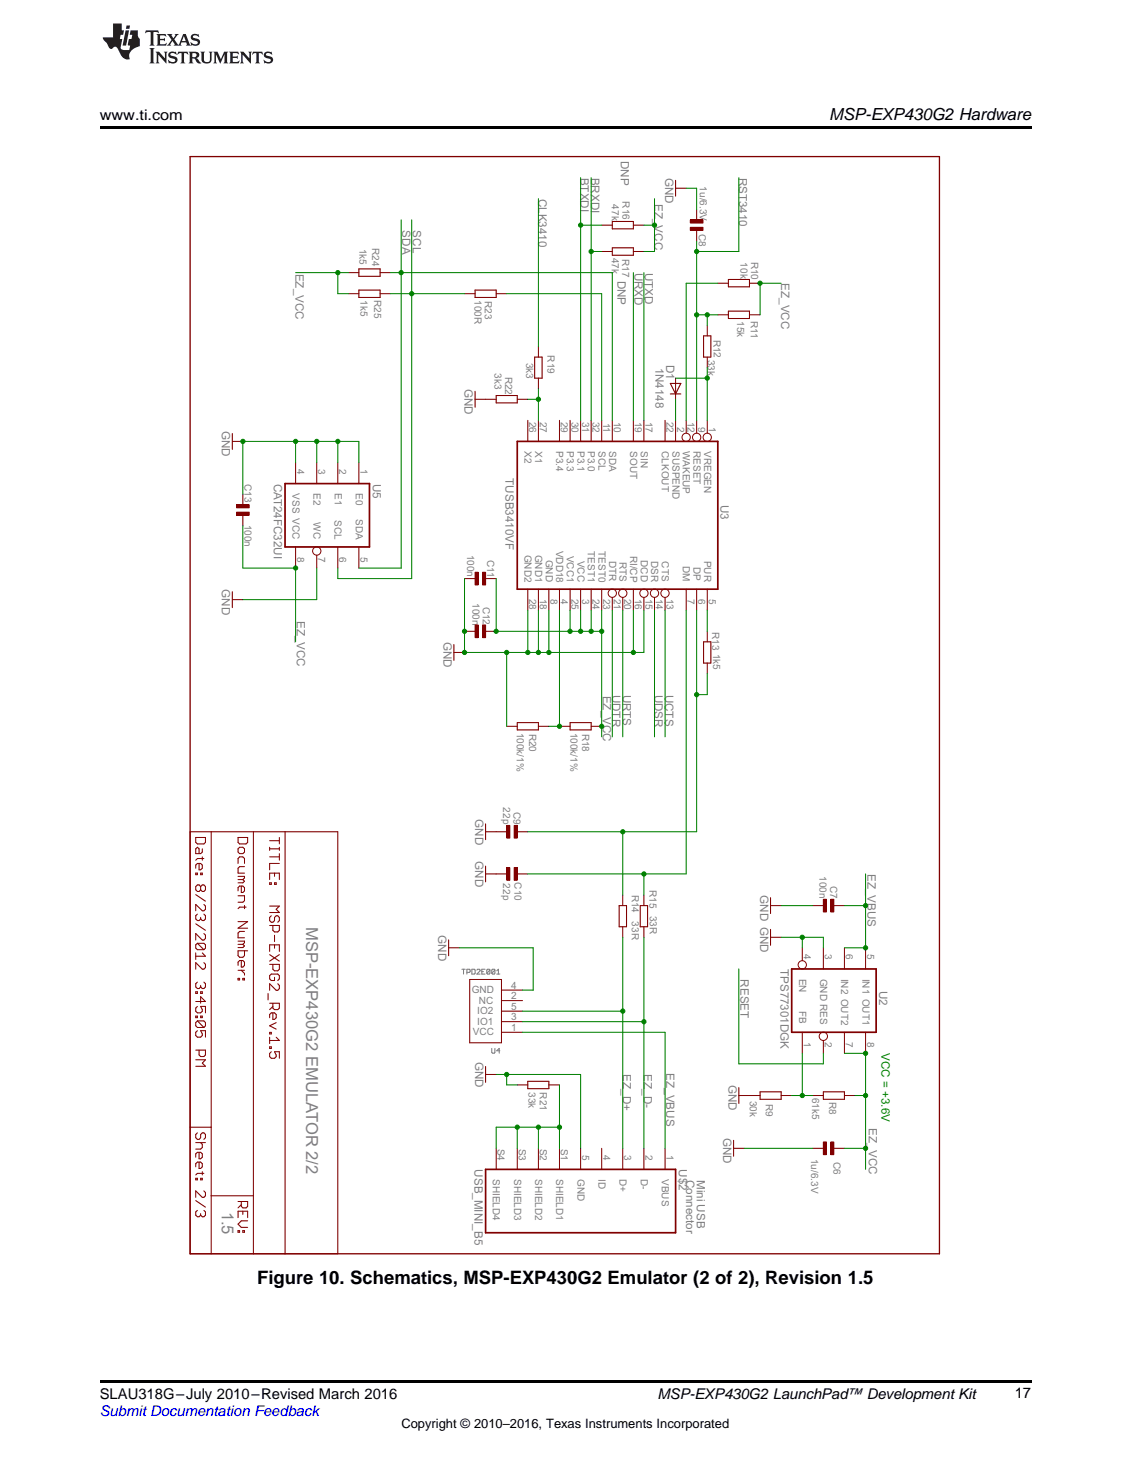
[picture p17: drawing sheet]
<svg xmlns="http://www.w3.org/2000/svg" width="216mm" height="279mm" viewBox="0 0 216 279" stroke-linecap="round" stroke-linejoin="round" font-family="sans-serif">
<defs><g id="words">
<text font-size="3.5" x="49.1" y="245.2">Figure 10. Schematics, MSP-EXP430G2 Emulator (2 of 2), Revision 1.5</text>
<text font-size="3.2" x="158.3" y="23">MSP-EXP430G2 Hardware</text>
<g font-size="3.2" fill="#808080">
<text x="58.4" y="177" transform="rotate(90 58.4 177)">MSP-EXP430G2 EMULATOR 2/2</text>
<text x="42.3" y="231.4" transform="rotate(90 42.3 231.4)">1.5</text>
</g>
<g font-size="2.8">
<text x="19" y="23">www.ti.com</text>
<text x="19" y="267.1">SLAU318G–July 2010–Revised March 2016</text>
<text x="125.5" y="267.1">MSP-EXP430G2 LaunchPad™ Development Kit</text>
<text x="193.7" y="267">17</text>
</g>
<text font-size="2.8" fill="#00f" x="19" y="270.4">Submit Documentation Feedback</text>
<text font-size="2.5" x="76.6" y="272.7">Copyright © 2010–2016, Texas Instruments Incorporated</text>
<g font-size="2.2" fill="#808080">
<text x="110.8" y="33.9" transform="rotate(90 110.8 33.9)">BTXDI</text>
<text x="112.8" y="33.9" transform="rotate(90 112.8 33.9)">BRXDI</text>
<text x="118.5" y="30.8" transform="rotate(90 118.5 30.8)">DNP</text>
<text x="126.9" y="33.9" transform="rotate(90 126.9 33.9)">GND</text>
<text x="141.1" y="33.9" transform="rotate(90 141.1 33.9)">RST3410</text>
<text x="102.8" y="38" transform="rotate(90 102.8 38)">CLK3410</text>
<text x="124.9" y="39" transform="rotate(90 124.9 39)">EZ_VCC</text>
<text x="76.8" y="44" transform="rotate(90 76.8 44)">SDA</text>
<text x="78.8" y="44" transform="rotate(90 78.8 44)">SCL</text>
<text x="56.4" y="52.3" transform="rotate(90 56.4 52.3)">EZ_VCC</text>
<text x="117.9" y="53.6" transform="rotate(90 117.9 53.6)">DNP</text>
<text x="121.1" y="52.1" transform="rotate(90 121.1 52.1)">URXD</text>
<text x="123.1" y="52.1" transform="rotate(90 123.1 52.1)">UTXD</text>
<text x="149.1" y="54.1" transform="rotate(90 149.1 54.1)">EZ_VCC</text>
<text x="125.1" y="70.2" transform="rotate(90 125.1 70.2)">1N4148</text>
<text x="127.2" y="69.7" transform="rotate(90 127.2 69.7)">D1</text>
<text x="88.7" y="74.2" transform="rotate(90 88.7 74.2)">GND</text>
<text x="42.3" y="82.3" transform="rotate(90 42.3 82.3)">GND</text>
<text x="52.3" y="92.4" transform="rotate(90 52.3 92.4)">CAT24FC32UI</text>
<text x="71.1" y="92.4" transform="rotate(90 71.1 92.4)">U5</text>
<text x="96.5" y="91.4" transform="rotate(90 96.5 91.4)">TUSB3410VF</text>
<text x="137.5" y="96.4" transform="rotate(90 137.5 96.4)">U3</text>
<text x="42.3" y="112.5" transform="rotate(90 42.3 112.5)">GND</text>
<text x="56.6" y="118.6" transform="rotate(90 56.6 118.6)">EZ_VCC</text>
<text x="84.6" y="122.6" transform="rotate(90 84.6 122.6)">GND</text>
<text x="115.1" y="132.9" transform="rotate(90 115.1 132.9)">EZ_VCC</text>
<text x="116.9" y="132.7" transform="rotate(90 116.9 132.7)">UDTR</text>
<text x="118.9" y="132.7" transform="rotate(90 118.9 132.7)">URTS</text>
<text x="124.9" y="132.7" transform="rotate(90 124.9 132.7)">UDSR</text>
<text x="126.9" y="132.7" transform="rotate(90 126.9 132.7)">UCTS</text>
<text x="90.7" y="156.5" transform="rotate(90 90.7 156.5)">GND</text>
<text x="90.7" y="164.5" transform="rotate(90 90.7 164.5)">GND</text>
<text x="165.6" y="166.9" transform="rotate(90 165.6 166.9)">EZ_VBUS</text>
<text x="145.1" y="170.9" transform="rotate(90 145.1 170.9)">GND GND</text>
<text x="83.6" y="178.6" transform="rotate(90 83.6 178.6)">GND</text>
<text x="149" y="185" transform="rotate(90 149 185)">TPS77301DGK</text>
<text x="141.4" y="187.1" transform="rotate(90 141.4 187.1)">RESET</text>
<text x="167.8" y="189.3" transform="rotate(90 167.8 189.3)">U2</text>
<text x="90.7" y="202.8" transform="rotate(90 90.7 202.8)">GND</text>
<text x="118.9" y="205.2" transform="rotate(90 118.9 205.2)">EZ_D+</text>
<text x="122.9" y="205.2" transform="rotate(90 122.9 205.2)">EZ_D-</text>
<text x="127.2" y="205" transform="rotate(90 127.2 205)">EZ_VBUS</text>
<text x="139" y="207.2" transform="rotate(90 139 207.2)">GND</text>
<text x="165.8" y="215.5" transform="rotate(90 165.8 215.5)">EZ_VCC</text>
<text x="138" y="217.3" transform="rotate(90 138 217.3)">GND</text>
<text x="90.6" y="223.3" transform="rotate(90 90.6 223.3)">USB_MINI_B5</text>
<text x="129.6" y="223.3" transform="rotate(90 129.6 223.3)">U$2</text>
<text x="131" y="225.3" transform="rotate(90 131 225.3)">Connector</text>
<text x="133" y="225.3" transform="rotate(90 133 225.3)">Mini USB</text>
</g>
<text font-size="2.2" fill="#008000" x="168.3" y="201.2" transform="rotate(90 168.3 201.2)">VCC = +3.6V</text>
<g font-size="1.9" fill="#808080">
<text x="133.6" y="35.6" transform="rotate(90 133.6 35.6)">1u/6.3V</text>
<text x="116.8" y="39" transform="rotate(90 116.8 39)">47k</text>
<text x="118.8" y="38.5" transform="rotate(90 118.8 38.5)">R16</text>
<text x="68.6" y="47.5" transform="rotate(90 68.6 47.5)">1k5</text>
<text x="71.1" y="47.3" transform="rotate(90 71.1 47.3)">R24</text>
<text x="133.4" y="44.6" transform="rotate(90 133.4 44.6)">C8</text>
<text x="116.8" y="49.2" transform="rotate(90 116.8 49.2)">47k</text>
<text x="118.8" y="49.4" transform="rotate(90 118.8 49.4)">R17</text>
<text x="141.4" y="50.1" transform="rotate(90 141.4 50.1)">10k</text>
<text x="143.4" y="50" transform="rotate(90 143.4 50)">R10</text>
<text x="68.8" y="57.3" transform="rotate(90 68.8 57.3)">1k5</text>
<text x="71.4" y="57.3" transform="rotate(90 71.4 57.3)">R25</text>
<text x="90.6" y="57.3" transform="rotate(90 90.6 57.3)">100R</text>
<text x="92.6" y="57.5" transform="rotate(90 92.6 57.5)">R23</text>
<text x="136.2" y="64.9" transform="rotate(90 136.2 64.9)">R12</text>
<text x="140.7" y="61.3" transform="rotate(90 140.7 61.3)">15k</text>
<text x="143.3" y="61.3" transform="rotate(90 143.3 61.3)">R11</text>
<text x="94.4" y="71.3" transform="rotate(90 94.4 71.3)">3k3</text>
<text x="96.4" y="71.9" transform="rotate(90 96.4 71.9)">R22</text>
<text x="100.5" y="69.3" transform="rotate(90 100.5 69.3)">3k3</text>
<text x="104.5" y="67.9" transform="rotate(90 104.5 67.9)">R19</text>
<text x="135.1" y="68.7" transform="rotate(90 135.1 68.7)">33k</text>
<text x="101" y="80.6" transform="rotate(90 101 80.6)">26</text>
<text x="103.1" y="80.6" transform="rotate(90 103.1 80.6)">27</text>
<text x="107.1" y="80.6" transform="rotate(90 107.1 80.6)">29</text>
<text x="109.1" y="80.6" transform="rotate(90 109.1 80.6)">30</text>
<text x="111.1" y="80.6" transform="rotate(90 111.1 80.6)">31</text>
<text x="113.1" y="80.6" transform="rotate(90 113.1 80.6)">32</text>
<text x="115.1" y="80.7" transform="rotate(90 115.1 80.7)">11</text>
<text x="117.2" y="80.6" transform="rotate(90 117.2 80.6)">10</text>
<text x="121.2" y="80.6" transform="rotate(90 121.2 80.6)">19</text>
<text x="123.2" y="80.6" transform="rotate(90 123.2 80.6)">17</text>
<text x="127.2" y="80.6" transform="rotate(90 127.2 80.6)">22</text>
<text x="129.2" y="81.5" transform="rotate(90 129.2 81.5)">2</text>
<text x="131.3" y="80.6" transform="rotate(90 131.3 80.6)">12</text>
<text x="133.3" y="81.5" transform="rotate(90 133.3 81.5)">9</text>
<text x="135.3" y="81.5" transform="rotate(90 135.3 81.5)">1</text>
<text x="56.7" y="89.6" transform="rotate(90 56.7 89.6)">4</text>
<text x="60.7" y="89.6" transform="rotate(90 60.7 89.6)">3</text>
<text x="64.8" y="89.6" transform="rotate(90 64.8 89.6)">2</text>
<text x="68.8" y="89.6" transform="rotate(90 68.8 89.6)">1</text>
<text x="100.2" y="86.2" transform="rotate(90 100.2 86.2)">X2</text>
<text x="102.2" y="86.2" transform="rotate(90 102.2 86.2)">X1</text>
<text x="106.2" y="86.2" transform="rotate(90 106.2 86.2)">P3.4</text>
<text x="108.2" y="86.2" transform="rotate(90 108.2 86.2)">P3.3</text>
<text x="110.2" y="86.2" transform="rotate(90 110.2 86.2)">P3.1</text>
<text x="112.2" y="86.2" transform="rotate(90 112.2 86.2)">P3.0</text>
<text x="114.3" y="86.2" transform="rotate(90 114.3 86.2)">SCL</text>
<text x="116.3" y="86.2" transform="rotate(90 116.3 86.2)">SDA</text>
<text x="120.3" y="86.2" transform="rotate(90 120.3 86.2)">SOUT</text>
<text x="122.3" y="86.2" transform="rotate(90 122.3 86.2)">SIN</text>
<text x="126.3" y="86.2" transform="rotate(90 126.3 86.2)">CLKOUT</text>
<text x="128.4" y="86.2" transform="rotate(90 128.4 86.2)">SUSPEND</text>
<text x="130.4" y="86.2" transform="rotate(90 130.4 86.2)">WAKEUP</text>
<text x="132.4" y="86.2" transform="rotate(90 132.4 86.2)">RESET</text>
<text x="134.4" y="86.2" transform="rotate(90 134.4 86.2)">VREGEN</text>
<text x="46.7" y="92.5" transform="rotate(90 46.7 92.5)">C13</text>
<text x="55.8" y="94.2" transform="rotate(90 55.8 94.2)">VSS VCC</text>
<text x="59.9" y="94.2" transform="rotate(90 59.9 94.2)">E2</text>
<text x="63.9" y="94.2" transform="rotate(90 63.9 94.2)">E1</text>
<text x="67.9" y="94.2" transform="rotate(90 67.9 94.2)">E0</text>
<text x="46.7" y="100.2" transform="rotate(90 46.7 100.2)">100n</text>
<text x="59.9" y="99.7" transform="rotate(90 59.9 99.7)">WC</text>
<text x="63.9" y="99.3" transform="rotate(90 63.9 99.3)">SCL</text>
<text x="67.9" y="99.1" transform="rotate(90 67.9 99.1)">SDA</text>
<text x="56.7" y="106.3" transform="rotate(90 56.7 106.3)">8</text>
<text x="60.7" y="106.3" transform="rotate(90 60.7 106.3)">7</text>
<text x="64.8" y="106.3" transform="rotate(90 64.8 106.3)">6</text>
<text x="68.8" y="106.3" transform="rotate(90 68.8 106.3)">5</text>
<text x="89.2" y="105.9" transform="rotate(90 89.2 105.9)">100n</text>
<text x="93" y="106.9" transform="rotate(90 93 106.9)">C11</text>
<text x="100.1" y="105.9" transform="rotate(90 100.1 105.9)">GND2</text>
<text x="102.2" y="105.9" transform="rotate(90 102.2 105.9)">GND1</text>
<text x="104.2" y="106.9" transform="rotate(90 104.2 106.9)">GND</text>
<text x="106.2" y="105.2" transform="rotate(90 106.2 105.2)">VDD18</text>
<text x="108.2" y="106.1" transform="rotate(90 108.2 106.1)">VCC1</text>
<text x="110.2" y="107.1" transform="rotate(90 110.2 107.1)">VCC</text>
<text x="112.2" y="105.3" transform="rotate(90 112.2 105.3)">TEST1</text>
<text x="114.3" y="105.3" transform="rotate(90 114.3 105.3)">TEST0</text>
<text x="116.3" y="107.1" transform="rotate(90 116.3 107.1)">DTR</text>
<text x="118.3" y="107.3" transform="rotate(90 118.3 107.3)">RTS</text>
<text x="120.3" y="106.1" transform="rotate(90 120.3 106.1)">RI/CP</text>
<text x="122.3" y="107" transform="rotate(90 122.3 107)">DCD</text>
<text x="124.3" y="107.1" transform="rotate(90 124.3 107.1)">DSR</text>
<text x="126.3" y="107.2" transform="rotate(90 126.3 107.2)">CTS</text>
<text x="134.4" y="107.1" transform="rotate(90 134.4 107.1)">PUR</text>
<text x="130.4" y="108" transform="rotate(90 130.4 108)">DM</text>
<text x="132.4" y="108.3" transform="rotate(90 132.4 108.3)">DP</text>
<text x="90.2" y="115.2" transform="rotate(90 90.2 115.2)">100n</text>
<text x="92.2" y="115.8" transform="rotate(90 92.2 115.8)">C12</text>
<text x="101" y="114.4" transform="rotate(90 101 114.4)">28</text>
<text x="103.1" y="114.4" transform="rotate(90 103.1 114.4)">18</text>
<text x="105.1" y="114.4" transform="rotate(90 105.1 114.4)">8</text>
<text x="107.1" y="114.4" transform="rotate(90 107.1 114.4)">4</text>
<text x="109.1" y="114.4" transform="rotate(90 109.1 114.4)">25</text>
<text x="111.1" y="114.4" transform="rotate(90 111.1 114.4)">3</text>
<text x="113.1" y="114.4" transform="rotate(90 113.1 114.4)">24</text>
<text x="115.1" y="114.4" transform="rotate(90 115.1 114.4)">23</text>
<text x="117.2" y="114.4" transform="rotate(90 117.2 114.4)">21</text>
<text x="119.2" y="114.4" transform="rotate(90 119.2 114.4)">20</text>
<text x="121.2" y="114.4" transform="rotate(90 121.2 114.4)">16</text>
<text x="123.2" y="114.4" transform="rotate(90 123.2 114.4)">15</text>
<text x="125.2" y="114.4" transform="rotate(90 125.2 114.4)">14</text>
<text x="127.2" y="114.4" transform="rotate(90 127.2 114.4)">13</text>
<text x="131.3" y="114.4" transform="rotate(90 131.3 114.4)">7</text>
<text x="133.3" y="114.4" transform="rotate(90 133.3 114.4)">6</text>
<text x="135.3" y="114.4" transform="rotate(90 135.3 114.4)">5</text>
<text x="135.9" y="120.7" transform="rotate(90 135.9 120.7)">R13</text>
<text x="136.1" y="124.9" transform="rotate(90 136.1 124.9)">1k5</text>
<text x="98.6" y="139.9" transform="rotate(90 98.6 139.9)">100k/1%</text>
<text x="101" y="140.1" transform="rotate(90 101 140.1)">R20</text>
<text x="108.9" y="139.9" transform="rotate(90 108.9 139.9)">100k/1%</text>
<text x="111.1" y="140.1" transform="rotate(90 111.1 140.1)">R18</text>
<text x="96" y="154.2" transform="rotate(90 96 154.2)">22p</text>
<text x="98" y="155.1" transform="rotate(90 98 155.1)">C9</text>
<text x="156.5" y="167.4" transform="rotate(90 156.5 167.4)">100n</text>
<text x="96" y="168.7" transform="rotate(90 96 168.7)">22p</text>
<text x="98.2" y="168.5" transform="rotate(90 98.2 168.5)">C10</text>
<text x="120.6" y="170.8" transform="rotate(90 120.6 170.8)">R14</text>
<text x="124" y="169.9" transform="rotate(90 124 169.9)">R15</text>
<text x="158.5" y="169.2" transform="rotate(90 158.5 169.2)">C7</text>
<text x="120.6" y="176" transform="rotate(90 120.6 176)">33R</text>
<text x="124" y="174.9" transform="rotate(90 124 174.9)">33R</text>
<text x="153.4" y="182.2" transform="rotate(90 153.4 182.2)">4</text>
<text x="157.5" y="182.2" transform="rotate(90 157.5 182.2)">3</text>
<text x="161.5" y="182.2" transform="rotate(90 161.5 182.2)">6</text>
<text x="165.5" y="182.2" transform="rotate(90 165.5 182.2)">5</text>
<text x="90.1" y="189.7">GND</text>
<text x="91.4" y="191.7">NC</text>
<text x="97.6" y="188.8">4</text>
<text x="97.6" y="190.8">2</text>
<text x="152.5" y="186.9" transform="rotate(90 152.5 186.9)">EN</text>
<text x="156.6" y="186.9" transform="rotate(90 156.6 186.9)">GND RES</text>
<text x="160.6" y="186.9" transform="rotate(90 160.6 186.9)">IN2 OUT2</text>
<text x="164.6" y="186.9" transform="rotate(90 164.6 186.9)">IN1 OUT1</text>
<text x="90.3" y="197.7">VCC</text>
<text x="91.1" y="195.7">IO1</text>
<text x="91.1" y="193.7">IO2</text>
<text x="97.6" y="194.8">3</text>
<text x="97.6" y="196.9">1</text>
<text x="97.6" y="192.8">5</text>
<text x="152.5" y="193.1" transform="rotate(90 152.5 193.1)">FB</text>
<text x="153.4" y="199" transform="rotate(90 153.4 199)">1</text>
<text x="157.5" y="199" transform="rotate(90 157.5 199)">2</text>
<text x="161.5" y="199" transform="rotate(90 161.5 199)">7</text>
<text x="165.5" y="199" transform="rotate(90 165.5 199)">8</text>
<text x="100.9" y="208.6" transform="rotate(90 100.9 208.6)">33k</text>
<text x="103.1" y="208.6" transform="rotate(90 103.1 208.6)">R21</text>
<text x="155.1" y="209.6" transform="rotate(90 155.1 209.6)">61k5</text>
<text x="143.2" y="210.2" transform="rotate(90 143.2 210.2)">30k</text>
<text x="146.2" y="210.8" transform="rotate(90 146.2 210.8)">R9</text>
<text x="158.3" y="210.4" transform="rotate(90 158.3 210.4)">R8</text>
<text x="95" y="219.4" transform="rotate(90 95 219.4)">S4</text>
<text x="99" y="219.4" transform="rotate(90 99 219.4)">S3</text>
<text x="103.1" y="219.4" transform="rotate(90 103.1 219.4)">S2</text>
<text x="107.1" y="219.4" transform="rotate(90 107.1 219.4)">S1</text>
<text x="111.1" y="220.5" transform="rotate(90 111.1 220.5)">5</text>
<text x="115.1" y="220.5" transform="rotate(90 115.1 220.5)">4</text>
<text x="119.2" y="220.5" transform="rotate(90 119.2 220.5)">3</text>
<text x="123.2" y="220.5" transform="rotate(90 123.2 220.5)">2</text>
<text x="127.2" y="220.5" transform="rotate(90 127.2 220.5)">1</text>
<text x="154.9" y="221.3" transform="rotate(90 154.9 221.3)">1u/6.3V</text>
<text x="159.1" y="221.9" transform="rotate(90 159.1 221.9)">C6</text>
<text x="94.1" y="225.2" transform="rotate(90 94.1 225.2)">SHIELD4</text>
<text x="98.1" y="225.2" transform="rotate(90 98.1 225.2)">SHIELD3</text>
<text x="102.2" y="225.2" transform="rotate(90 102.2 225.2)">SHIELD2</text>
<text x="106.2" y="225.2" transform="rotate(90 106.2 225.2)">SHIELD1</text>
<text x="110.2" y="225.2" transform="rotate(90 110.2 225.2)">GND</text>
<text x="114.3" y="225.2" transform="rotate(90 114.3 225.2)">ID</text>
<text x="118.3" y="225.2" transform="rotate(90 118.3 225.2)">D+</text>
<text x="122.3" y="225.2" transform="rotate(90 122.3 225.2)">D-</text>
<text x="126.3" y="225.2" transform="rotate(90 126.3 225.2)">VBUS</text>
</g>
</g></defs>
<path d="M19 263.5h177.8v.6h-177.8z" fill="#000"/>
<path d="M88.5 185.1v.9z" fill="#808080"/>
<path d="M88.5 185.1v.9z" fill="none" stroke="#808080" stroke-width=".19"/>
<path d="M88.2 185.1h.6z" fill="#808080"/>
<path d="M88.2 185.1h.6z" fill="none" stroke="#808080" stroke-width=".19"/>
<path d="M89.1 185.1v.9z" fill="#808080"/>
<path d="M89.1 185.1v.9z" fill="none" stroke="#808080" stroke-width=".19"/>
<path d="M89.1 185.1h.5z" fill="#808080"/>
<path d="M89.1 185.1h.5z" fill="none" stroke="#808080" stroke-width=".19"/>
<path d="M89.6 185.1l.1 .2z" fill="#808080"/>
<path d="M89.6 185.1l.1 .2z" fill="none" stroke="#808080" stroke-width=".19"/>
<path d="M89.7 185.3v.3z" fill="#808080"/>
<path d="M89.7 185.3v.3z" fill="none" stroke="#808080" stroke-width=".19"/>
<path d="M89.6 185.7l.1-.1z" fill="#808080"/>
<path d="M89.6 185.7l.1-.1z" fill="none" stroke="#808080" stroke-width=".19"/>
<path d="M89.1 185.7h.5z" fill="#808080"/>
<path d="M89.1 185.7h.5z" fill="none" stroke="#808080" stroke-width=".19"/>
<path d="M90.1 185.1v.9z" fill="#808080"/>
<path d="M90.1 185.1v.9z" fill="none" stroke="#808080" stroke-width=".19"/>
<path d="M90.1 186h.4z" fill="#808080"/>
<path d="M90.1 186h.4z" fill="none" stroke="#808080" stroke-width=".19"/>
<path d="M90.7 185.9l-.2 .1z" fill="#808080"/>
<path d="M90.7 185.9l-.2 .1z" fill="none" stroke="#808080" stroke-width=".19"/>
<path d="M90.7 185.3v.6z" fill="#808080"/>
<path d="M90.7 185.3v.6z" fill="none" stroke="#808080" stroke-width=".19"/>
<path d="M90.5 185.1l.2 .2z" fill="#808080"/>
<path d="M90.5 185.1l.2 .2z" fill="none" stroke="#808080" stroke-width=".19"/>
<path d="M90.1 185.1h.4z" fill="#808080"/>
<path d="M90.1 185.1h.4z" fill="none" stroke="#808080" stroke-width=".19"/>
<path d="M91 186h.6z" fill="#808080"/>
<path d="M91 186h.6z" fill="none" stroke="#808080" stroke-width=".19"/>
<path d="M91 186l.6-.6z" fill="#808080"/>
<path d="M91 186l.6-.6z" fill="none" stroke="#808080" stroke-width=".19"/>
<path d="M91.6 185.3v.1z" fill="#808080"/>
<path d="M91.6 185.3v.1z" fill="none" stroke="#808080" stroke-width=".19"/>
<path d="M91.5 185.1l.1 .2z" fill="#808080"/>
<path d="M91.5 185.1l.1 .2z" fill="none" stroke="#808080" stroke-width=".19"/>
<path d="M91.2 185.1h.3z" fill="#808080"/>
<path d="M91.2 185.1h.3z" fill="none" stroke="#808080" stroke-width=".19"/>
<path d="M91 185.3l.2-.2z" fill="#808080"/>
<path d="M91 185.3l.2-.2z" fill="none" stroke="#808080" stroke-width=".19"/>
<path d="M92 185.1h.6z" fill="#808080"/>
<path d="M92 185.1h.6z" fill="none" stroke="#808080" stroke-width=".19"/>
<path d="M92 185.1v.9z" fill="#808080"/>
<path d="M92 185.1v.9z" fill="none" stroke="#808080" stroke-width=".19"/>
<path d="M92 186h.6z" fill="#808080"/>
<path d="M92 186h.6z" fill="none" stroke="#808080" stroke-width=".19"/>
<path d="M92 185.6h.3z" fill="#808080"/>
<path d="M92 185.6h.3z" fill="none" stroke="#808080" stroke-width=".19"/>
<path d="M92.9 185.3v.6z" fill="#808080"/>
<path d="M92.9 185.3v.6z" fill="none" stroke="#808080" stroke-width=".19"/>
<path d="M93.1 185.1l-.2 .2z" fill="#808080"/>
<path d="M93.1 185.1l-.2 .2z" fill="none" stroke="#808080" stroke-width=".19"/>
<path d="M93.1 185.1h.3z" fill="#808080"/>
<path d="M93.1 185.1h.3z" fill="none" stroke="#808080" stroke-width=".19"/>
<path d="M93.4 185.1l.1 .2z" fill="#808080"/>
<path d="M93.4 185.1l.1 .2z" fill="none" stroke="#808080" stroke-width=".19"/>
<path d="M93.5 185.3v.6z" fill="#808080"/>
<path d="M93.5 185.3v.6z" fill="none" stroke="#808080" stroke-width=".19"/>
<path d="M93.5 185.9l-.1 .1z" fill="#808080"/>
<path d="M93.5 185.9l-.1 .1z" fill="none" stroke="#808080" stroke-width=".19"/>
<path d="M93.1 186h.3z" fill="#808080"/>
<path d="M93.1 186h.3z" fill="none" stroke="#808080" stroke-width=".19"/>
<path d="M92.9 185.9l.2 .1z" fill="#808080"/>
<path d="M92.9 185.9l.2 .1z" fill="none" stroke="#808080" stroke-width=".19"/>
<path d="M92.9 185.9l.6-.6z" fill="#808080"/>
<path d="M92.9 185.9l.6-.6z" fill="none" stroke="#808080" stroke-width=".19"/>
<path d="M93.9 185.3v.6z" fill="#808080"/>
<path d="M93.9 185.3v.6z" fill="none" stroke="#808080" stroke-width=".19"/>
<path d="M93.9 185.3l.1-.2z" fill="#808080"/>
<path d="M93.9 185.3l.1-.2z" fill="none" stroke="#808080" stroke-width=".19"/>
<path d="M94 185.1h.3z" fill="#808080"/>
<path d="M94 185.1h.3z" fill="none" stroke="#808080" stroke-width=".19"/>
<path d="M94.3 185.1l.2 .2z" fill="#808080"/>
<path d="M94.3 185.1l.2 .2z" fill="none" stroke="#808080" stroke-width=".19"/>
<path d="M94.5 185.3v.6z" fill="#808080"/>
<path d="M94.5 185.3v.6z" fill="none" stroke="#808080" stroke-width=".19"/>
<path d="M94.5 185.9l-.2 .1z" fill="#808080"/>
<path d="M94.5 185.9l-.2 .1z" fill="none" stroke="#808080" stroke-width=".19"/>
<path d="M94 186h.3z" fill="#808080"/>
<path d="M94 186h.3z" fill="none" stroke="#808080" stroke-width=".19"/>
<path d="M93.9 185.9l.1 .1z" fill="#808080"/>
<path d="M93.9 185.9l.1 .1z" fill="none" stroke="#808080" stroke-width=".19"/>
<path d="M93.9 185.9l.6-.6z" fill="#808080"/>
<path d="M93.9 185.9l.6-.6z" fill="none" stroke="#808080" stroke-width=".19"/>
<path d="M94.8 185.4l.3-.3z" fill="#808080"/>
<path d="M94.8 185.4l.3-.3z" fill="none" stroke="#808080" stroke-width=".19"/>
<path d="M95.1 185.1v.9z" fill="#808080"/>
<path d="M95.1 185.1v.9z" fill="none" stroke="#808080" stroke-width=".19"/>
<path d="M94.8 186h.6z" fill="#808080"/>
<path d="M94.8 186h.6z" fill="none" stroke="#808080" stroke-width=".19"/>
<path d="M93.9 200.2v.8z" fill="#808080"/>
<path d="M93.9 200.2v.8z" fill="none" stroke="#808080" stroke-width=".19"/>
<path d="M93.9 201l.1 .1z" fill="#808080"/>
<path d="M93.9 201l.1 .1z" fill="none" stroke="#808080" stroke-width=".19"/>
<path d="M94 201.1h.3z" fill="#808080"/>
<path d="M94 201.1h.3z" fill="none" stroke="#808080" stroke-width=".19"/>
<path d="M94.5 201l-.2 .1z" fill="#808080"/>
<path d="M94.5 201l-.2 .1z" fill="none" stroke="#808080" stroke-width=".19"/>
<path d="M94.5 200.2v.8z" fill="#808080"/>
<path d="M94.5 200.2v.8z" fill="none" stroke="#808080" stroke-width=".19"/>
<path d="M95.3 200.2v.9z" fill="#808080"/>
<path d="M95.3 200.2v.9z" fill="none" stroke="#808080" stroke-width=".19"/>
<path d="M95.3 200.2l-.5 .5z" fill="#808080"/>
<path d="M95.3 200.2l-.5 .5z" fill="none" stroke="#808080" stroke-width=".19"/>
<path d="M94.8 200.7h.6z" fill="#808080"/>
<path d="M94.8 200.7h.6z" fill="none" stroke="#808080" stroke-width=".19"/>
<path d="M36.3 29.9h143v209.5h-143zM36.3 158.9v56.4zM36.3 158.9h4zM36.3 158.9h4M48.4 228.4v11zM48.4 228.4v11" fill="none" stroke="#800000" stroke-width=".19"/>
<path d="M36.3 29.9h143zM36.3 29.9v209.5zM179.3 29.9v209.5zM36.3 239.4h143z" fill="none" stroke="#800000" stroke-width=".25"/>
<path d="M37.4 159.9h1.8z" fill="#800000"/>
<path d="M37.4 159.9h1.8z" fill="none" stroke="#800000" stroke-width=".19"/>
<path d="M37.4 159.9v1z" fill="#800000"/>
<path d="M37.4 159.9v1z" fill="none" stroke="#800000" stroke-width=".19"/>
<path d="M37.4 160.9l.3 .3z" fill="#800000"/>
<path d="M37.4 160.9l.3 .3z" fill="none" stroke="#800000" stroke-width=".19"/>
<path d="M37.7 161.2h1.2z" fill="#800000"/>
<path d="M37.7 161.2h1.2z" fill="none" stroke="#800000" stroke-width=".19"/>
<path d="M39.2 160.9l-.3 .3z" fill="#800000"/>
<path d="M39.2 160.9l-.3 .3z" fill="none" stroke="#800000" stroke-width=".19"/>
<path d="M39.2 159.9v1z" fill="#800000"/>
<path d="M39.2 159.9v1z" fill="none" stroke="#800000" stroke-width=".19"/>
<path d="M38.6 162.1v.6z" fill="#800000"/>
<path d="M38.6 162.1v.6z" fill="none" stroke="#800000" stroke-width=".19"/>
<path d="M38.6 162.7l-.3 .3z" fill="#800000"/>
<path d="M38.6 162.7l-.3 .3z" fill="none" stroke="#800000" stroke-width=".19"/>
<path d="M37.4 163h.9z" fill="#800000"/>
<path d="M37.4 163h.9z" fill="none" stroke="#800000" stroke-width=".19"/>
<path d="M37.4 162.1v.9z" fill="#800000"/>
<path d="M37.4 162.1v.9z" fill="none" stroke="#800000" stroke-width=".19"/>
<path d="M37.4 162.1l.3-.3z" fill="#800000"/>
<path d="M37.4 162.1l.3-.3z" fill="none" stroke="#800000" stroke-width=".19"/>
<path d="M37.7 161.8l.3 .3z" fill="#800000"/>
<path d="M37.7 161.8l.3 .3z" fill="none" stroke="#800000" stroke-width=".19"/>
<path d="M38 162.1v.9z" fill="#800000"/>
<path d="M38 162.1v.9z" fill="none" stroke="#800000" stroke-width=".19"/>
<path d="M37.7 164h1.2z" fill="#800000"/>
<path d="M37.7 164h1.2z" fill="none" stroke="#800000" stroke-width=".19"/>
<path d="M37.7 164l-.3 .3z" fill="#800000"/>
<path d="M37.7 164l-.3 .3z" fill="none" stroke="#800000" stroke-width=".19"/>
<path d="M38.6 163.7v.6z" fill="#800000"/>
<path d="M38.6 163.7v.6z" fill="none" stroke="#800000" stroke-width=".19"/>
<path d="M37.4 165.2v.6z" fill="#800000"/>
<path d="M37.4 165.2v.6z" fill="none" stroke="#800000" stroke-width=".19"/>
<path d="M37.7 164.9l-.3 .3z" fill="#800000"/>
<path d="M37.7 164.9l-.3 .3z" fill="none" stroke="#800000" stroke-width=".19"/>
<path d="M37.7 164.9h.6z" fill="#800000"/>
<path d="M37.7 164.9h.6z" fill="none" stroke="#800000" stroke-width=".19"/>
<path d="M38.3 164.9l.3 .3z" fill="#800000"/>
<path d="M38.3 164.9l.3 .3z" fill="none" stroke="#800000" stroke-width=".19"/>
<path d="M38.6 165.2v.6z" fill="#800000"/>
<path d="M38.6 165.2v.6z" fill="none" stroke="#800000" stroke-width=".19"/>
<path d="M38.3 166.1l.3-.3z" fill="#800000"/>
<path d="M38.3 166.1l.3-.3z" fill="none" stroke="#800000" stroke-width=".19"/>
<path d="M38 166.1h.3z" fill="#800000"/>
<path d="M38 166.1h.3z" fill="none" stroke="#800000" stroke-width=".19"/>
<path d="M38 164.9v1.2z" fill="#800000"/>
<path d="M38 164.9v1.2z" fill="none" stroke="#800000" stroke-width=".19"/>
<path d="M38.6 166.7v.4z" fill="#800000"/>
<path d="M38.6 166.7v.4z" fill="none" stroke="#800000" stroke-width=".19"/>
<path d="M38.3 167.1h.3z" fill="#800000"/>
<path d="M38.3 167.1h.3z" fill="none" stroke="#800000" stroke-width=".19"/>
<path d="M38.3 166.7v.4z" fill="#800000"/>
<path d="M38.3 166.7v.4z" fill="none" stroke="#800000" stroke-width=".19"/>
<path d="M38.3 166.7h.3z" fill="#800000"/>
<path d="M38.3 166.7h.3z" fill="none" stroke="#800000" stroke-width=".19"/>
<path d="M37.7 166.7v.4z" fill="#800000"/>
<path d="M37.7 166.7v.4z" fill="none" stroke="#800000" stroke-width=".19"/>
<path d="M37.4 167.1h.3z" fill="#800000"/>
<path d="M37.4 167.1h.3z" fill="none" stroke="#800000" stroke-width=".19"/>
<path d="M37.4 166.7v.4z" fill="#800000"/>
<path d="M37.4 166.7v.4z" fill="none" stroke="#800000" stroke-width=".19"/>
<path d="M37.4 166.7h.3z" fill="#800000"/>
<path d="M37.4 166.7h.3z" fill="none" stroke="#800000" stroke-width=".19"/>
<path d="M38.9 169l.3 .3z" fill="#800000"/>
<path d="M38.9 169l.3 .3z" fill="none" stroke="#800000" stroke-width=".19"/>
<path d="M39.2 169.3v.6z" fill="#800000"/>
<path d="M39.2 169.3v.6z" fill="none" stroke="#800000" stroke-width=".19"/>
<path d="M39.2 169.9l-.3 .4z" fill="#800000"/>
<path d="M39.2 169.9l-.3 .4z" fill="none" stroke="#800000" stroke-width=".19"/>
<path d="M38.6 170.3h.3z" fill="#800000"/>
<path d="M38.6 170.3h.3z" fill="none" stroke="#800000" stroke-width=".19"/>
<path d="M38.3 169.9l.3 .4z" fill="#800000"/>
<path d="M38.3 169.9l.3 .4z" fill="none" stroke="#800000" stroke-width=".19"/>
<path d="M38.3 169.9l-.3 .4z" fill="#800000"/>
<path d="M38.3 169.9l-.3 .4z" fill="none" stroke="#800000" stroke-width=".19"/>
<path d="M37.7 170.3h.3z" fill="#800000"/>
<path d="M37.7 170.3h.3z" fill="none" stroke="#800000" stroke-width=".19"/>
<path d="M37.4 169.9l.3 .4z" fill="#800000"/>
<path d="M37.4 169.9l.3 .4z" fill="none" stroke="#800000" stroke-width=".19"/>
<path d="M37.4 169.3v.6z" fill="#800000"/>
<path d="M37.4 169.3v.6z" fill="none" stroke="#800000" stroke-width=".19"/>
<path d="M37.7 169l-.3 .3z" fill="#800000"/>
<path d="M37.7 169l-.3 .3z" fill="none" stroke="#800000" stroke-width=".19"/>
<path d="M37.7 169h.3z" fill="#800000"/>
<path d="M37.7 169h.3z" fill="none" stroke="#800000" stroke-width=".19"/>
<path d="M38 169l.3 .3z" fill="#800000"/>
<path d="M38 169l.3 .3z" fill="none" stroke="#800000" stroke-width=".19"/>
<path d="M38.6 169l-.3 .3z" fill="#800000"/>
<path d="M38.6 169l-.3 .3z" fill="none" stroke="#800000" stroke-width=".19"/>
<path d="M38.6 169h.3z" fill="#800000"/>
<path d="M38.6 169h.3z" fill="none" stroke="#800000" stroke-width=".19"/>
<path d="M38.3 169.3v.6z" fill="#800000"/>
<path d="M38.3 169.3v.6z" fill="none" stroke="#800000" stroke-width=".19"/>
<path d="M37.4 170.9l1.8 1.2z" fill="#800000"/>
<path d="M37.4 170.9l1.8 1.2z" fill="none" stroke="#800000" stroke-width=".19"/>
<path d="M37.4 172.7v1.2z" fill="#800000"/>
<path d="M37.4 172.7v1.2z" fill="none" stroke="#800000" stroke-width=".19"/>
<path d="M37.4 172.7l1.2 1.2z" fill="#800000"/>
<path d="M37.4 172.7l1.2 1.2z" fill="none" stroke="#800000" stroke-width=".19"/>
<path d="M38.6 173.9h.3z" fill="#800000"/>
<path d="M38.6 173.9h.3z" fill="none" stroke="#800000" stroke-width=".19"/>
<path d="M38.9 173.9l.3-.2z" fill="#800000"/>
<path d="M38.9 173.9l.3-.2z" fill="none" stroke="#800000" stroke-width=".19"/>
<path d="M39.2 173v.7z" fill="#800000"/>
<path d="M39.2 173v.7z" fill="none" stroke="#800000" stroke-width=".19"/>
<path d="M38.9 172.7l.3 .3z" fill="#800000"/>
<path d="M38.9 172.7l.3 .3z" fill="none" stroke="#800000" stroke-width=".19"/>
<path d="M38.9 174.6l.3 .3z" fill="#800000"/>
<path d="M38.9 174.6l.3 .3z" fill="none" stroke="#800000" stroke-width=".19"/>
<path d="M39.2 174.9v.6z" fill="#800000"/>
<path d="M39.2 174.9v.6z" fill="none" stroke="#800000" stroke-width=".19"/>
<path d="M39.2 175.5l-.3 .3z" fill="#800000"/>
<path d="M39.2 175.5l-.3 .3z" fill="none" stroke="#800000" stroke-width=".19"/>
<path d="M38.6 175.8h.3z" fill="#800000"/>
<path d="M38.6 175.8h.3z" fill="none" stroke="#800000" stroke-width=".19"/>
<path d="M38.3 175.5l.3 .3z" fill="#800000"/>
<path d="M38.3 175.5l.3 .3z" fill="none" stroke="#800000" stroke-width=".19"/>
<path d="M38.3 175.2v.3z" fill="#800000"/>
<path d="M38.3 175.2v.3z" fill="none" stroke="#800000" stroke-width=".19"/>
<path d="M38.3 175.5l-.3 .3z" fill="#800000"/>
<path d="M38.3 175.5l-.3 .3z" fill="none" stroke="#800000" stroke-width=".19"/>
<path d="M37.7 175.8h.3z" fill="#800000"/>
<path d="M37.7 175.8h.3z" fill="none" stroke="#800000" stroke-width=".19"/>
<path d="M37.4 175.5l.3 .3z" fill="#800000"/>
<path d="M37.4 175.5l.3 .3z" fill="none" stroke="#800000" stroke-width=".19"/>
<path d="M37.4 174.9v.6z" fill="#800000"/>
<path d="M37.4 174.9v.6z" fill="none" stroke="#800000" stroke-width=".19"/>
<path d="M37.4 174.9l.3-.3z" fill="#800000"/>
<path d="M37.4 174.9l.3-.3z" fill="none" stroke="#800000" stroke-width=".19"/>
<path d="M37.4 176.4l1.8 1.3z" fill="#800000"/>
<path d="M37.4 176.4l1.8 1.3z" fill="none" stroke="#800000" stroke-width=".19"/>
<path d="M37.4 178.3v1.2z" fill="#800000"/>
<path d="M37.4 178.3v1.2z" fill="none" stroke="#800000" stroke-width=".19"/>
<path d="M37.4 178.3l1.2 1.2z" fill="#800000"/>
<path d="M37.4 178.3l1.2 1.2z" fill="none" stroke="#800000" stroke-width=".19"/>
<path d="M38.6 179.5h.3z" fill="#800000"/>
<path d="M38.6 179.5h.3z" fill="none" stroke="#800000" stroke-width=".19"/>
<path d="M39.2 179.2l-.3 .3z" fill="#800000"/>
<path d="M39.2 179.2l-.3 .3z" fill="none" stroke="#800000" stroke-width=".19"/>
<path d="M39.2 178.6v.6z" fill="#800000"/>
<path d="M39.2 178.6v.6z" fill="none" stroke="#800000" stroke-width=".19"/>
<path d="M38.9 178.3l.3 .3z" fill="#800000"/>
<path d="M38.9 178.3l.3 .3z" fill="none" stroke="#800000" stroke-width=".19"/>
<path d="M37.7 180.1h1.2z" fill="#800000"/>
<path d="M37.7 180.1h1.2z" fill="none" stroke="#800000" stroke-width=".19"/>
<path d="M38.9 180.1l.3 .3z" fill="#800000"/>
<path d="M38.9 180.1l.3 .3z" fill="none" stroke="#800000" stroke-width=".19"/>
<path d="M39.2 180.4v.7z" fill="#800000"/>
<path d="M39.2 180.4v.7z" fill="none" stroke="#800000" stroke-width=".19"/>
<path d="M39.2 181.1l-.3 .3z" fill="#800000"/>
<path d="M39.2 181.1l-.3 .3z" fill="none" stroke="#800000" stroke-width=".19"/>
<path d="M37.7 181.4h1.2z" fill="#800000"/>
<path d="M37.7 181.4h1.2z" fill="none" stroke="#800000" stroke-width=".19"/>
<path d="M37.4 181.1l.3 .3z" fill="#800000"/>
<path d="M37.4 181.1l.3 .3z" fill="none" stroke="#800000" stroke-width=".19"/>
<path d="M37.4 180.4v.7z" fill="#800000"/>
<path d="M37.4 180.4v.7z" fill="none" stroke="#800000" stroke-width=".19"/>
<path d="M37.4 180.4l.3-.3z" fill="#800000"/>
<path d="M37.4 180.4l.3-.3z" fill="none" stroke="#800000" stroke-width=".19"/>
<path d="M37.7 180.1l1.2 1.3z" fill="#800000"/>
<path d="M37.7 180.1l1.2 1.3z" fill="none" stroke="#800000" stroke-width=".19"/>
<path d="M38.6 182l.6 .6z" fill="#800000"/>
<path d="M38.6 182l.6 .6z" fill="none" stroke="#800000" stroke-width=".19"/>
<path d="M37.4 182.6h1.8z" fill="#800000"/>
<path d="M37.4 182.6h1.8z" fill="none" stroke="#800000" stroke-width=".19"/>
<path d="M37.4 182v1.2z" fill="#800000"/>
<path d="M37.4 182v1.2z" fill="none" stroke="#800000" stroke-width=".19"/>
<path d="M37.4 183.8v1.3z" fill="#800000"/>
<path d="M37.4 183.8v1.3z" fill="none" stroke="#800000" stroke-width=".19"/>
<path d="M37.4 183.8l1.2 1.3z" fill="#800000"/>
<path d="M37.4 183.8l1.2 1.3z" fill="none" stroke="#800000" stroke-width=".19"/>
<path d="M38.6 185.1h.3z" fill="#800000"/>
<path d="M38.6 185.1h.3z" fill="none" stroke="#800000" stroke-width=".19"/>
<path d="M39.2 184.8l-.3 .3z" fill="#800000"/>
<path d="M39.2 184.8l-.3 .3z" fill="none" stroke="#800000" stroke-width=".19"/>
<path d="M39.2 184.2v.6z" fill="#800000"/>
<path d="M39.2 184.2v.6z" fill="none" stroke="#800000" stroke-width=".19"/>
<path d="M38.9 183.8l.3 .4z" fill="#800000"/>
<path d="M38.9 183.8l.3 .4z" fill="none" stroke="#800000" stroke-width=".19"/>
<path d="M38.9 187.6l.3 .3z" fill="#800000"/>
<path d="M38.9 187.6l.3 .3z" fill="none" stroke="#800000" stroke-width=".19"/>
<path d="M39.2 187.9v.6z" fill="#800000"/>
<path d="M39.2 187.9v.6z" fill="none" stroke="#800000" stroke-width=".19"/>
<path d="M39.2 188.5l-.3 .3z" fill="#800000"/>
<path d="M39.2 188.5l-.3 .3z" fill="none" stroke="#800000" stroke-width=".19"/>
<path d="M38.6 188.8h.3z" fill="#800000"/>
<path d="M38.6 188.8h.3z" fill="none" stroke="#800000" stroke-width=".19"/>
<path d="M38.3 188.5l.3 .3z" fill="#800000"/>
<path d="M38.3 188.5l.3 .3z" fill="none" stroke="#800000" stroke-width=".19"/>
<path d="M38.3 188.2v.3z" fill="#800000"/>
<path d="M38.3 188.2v.3z" fill="none" stroke="#800000" stroke-width=".19"/>
<path d="M38 188.8l.3-.3z" fill="#800000"/>
<path d="M38 188.8l.3-.3z" fill="none" stroke="#800000" stroke-width=".19"/>
<path d="M37.7 188.8h.3z" fill="#800000"/>
<path d="M37.7 188.8h.3z" fill="none" stroke="#800000" stroke-width=".19"/>
<path d="M37.4 188.5l.3 .3z" fill="#800000"/>
<path d="M37.4 188.5l.3 .3z" fill="none" stroke="#800000" stroke-width=".19"/>
<path d="M37.4 187.9v.6z" fill="#800000"/>
<path d="M37.4 187.9v.6z" fill="none" stroke="#800000" stroke-width=".19"/>
<path d="M37.4 187.9l.3-.3z" fill="#800000"/>
<path d="M37.4 187.9l.3-.3z" fill="none" stroke="#800000" stroke-width=".19"/>
<path d="M38.6 189.4v.3z" fill="#800000"/>
<path d="M38.6 189.4v.3z" fill="none" stroke="#800000" stroke-width=".19"/>
<path d="M38.3 189.7h.3z" fill="#800000"/>
<path d="M38.3 189.7h.3z" fill="none" stroke="#800000" stroke-width=".19"/>
<path d="M38.3 189.4v.3z" fill="#800000"/>
<path d="M38.3 189.4v.3z" fill="none" stroke="#800000" stroke-width=".19"/>
<path d="M38.3 189.4h.3z" fill="#800000"/>
<path d="M38.3 189.4h.3z" fill="none" stroke="#800000" stroke-width=".19"/>
<path d="M37.7 189.4v.3z" fill="#800000"/>
<path d="M37.7 189.4v.3z" fill="none" stroke="#800000" stroke-width=".19"/>
<path d="M37.4 189.7h.3z" fill="#800000"/>
<path d="M37.4 189.7h.3z" fill="none" stroke="#800000" stroke-width=".19"/>
<path d="M37.4 189.4v.3z" fill="#800000"/>
<path d="M37.4 189.4v.3z" fill="none" stroke="#800000" stroke-width=".19"/>
<path d="M37.4 189.4h.3z" fill="#800000"/>
<path d="M37.4 189.4h.3z" fill="none" stroke="#800000" stroke-width=".19"/>
<path d="M37.4 191.3h1.8z" fill="#800000"/>
<path d="M37.4 191.3h1.8z" fill="none" stroke="#800000" stroke-width=".19"/>
<path d="M38.3 190.4l.9 .9z" fill="#800000"/>
<path d="M38.3 190.4l.9 .9z" fill="none" stroke="#800000" stroke-width=".19"/>
<path d="M38.3 190.4v1.2z" fill="#800000"/>
<path d="M38.3 190.4v1.2z" fill="none" stroke="#800000" stroke-width=".19"/>
<path d="M39.2 192.2v1.2z" fill="#800000"/>
<path d="M39.2 192.2v1.2z" fill="none" stroke="#800000" stroke-width=".19"/>
<path d="M38.3 192.2h.9z" fill="#800000"/>
<path d="M38.3 192.2h.9z" fill="none" stroke="#800000" stroke-width=".19"/>
<path d="M38.3 192.2l.3 .6z" fill="#800000"/>
<path d="M38.3 192.2l.3 .6z" fill="none" stroke="#800000" stroke-width=".19"/>
<path d="M38.6 192.8v.3z" fill="#800000"/>
<path d="M38.6 192.8v.3z" fill="none" stroke="#800000" stroke-width=".19"/>
<path d="M38.3 193.4l.3-.3z" fill="#800000"/>
<path d="M38.3 193.4l.3-.3z" fill="none" stroke="#800000" stroke-width=".19"/>
<path d="M37.7 193.4h.6z" fill="#800000"/>
<path d="M37.7 193.4h.6z" fill="none" stroke="#800000" stroke-width=".19"/>
<path d="M37.4 193.1l.3 .3z" fill="#800000"/>
<path d="M37.4 193.1l.3 .3z" fill="none" stroke="#800000" stroke-width=".19"/>
<path d="M37.4 192.5v.6z" fill="#800000"/>
<path d="M37.4 192.5v.6z" fill="none" stroke="#800000" stroke-width=".19"/>
<path d="M37.7 192.2l-.3 .3z" fill="#800000"/>
<path d="M37.7 192.2l-.3 .3z" fill="none" stroke="#800000" stroke-width=".19"/>
<path d="M38.6 194v.4z" fill="#800000"/>
<path d="M38.6 194v.4z" fill="none" stroke="#800000" stroke-width=".19"/>
<path d="M38.3 194.4h.3z" fill="#800000"/>
<path d="M38.3 194.4h.3z" fill="none" stroke="#800000" stroke-width=".19"/>
<path d="M38.3 194v.4z" fill="#800000"/>
<path d="M38.3 194v.4z" fill="none" stroke="#800000" stroke-width=".19"/>
<path d="M38.3 194h.3z" fill="#800000"/>
<path d="M38.3 194h.3z" fill="none" stroke="#800000" stroke-width=".19"/>
<path d="M37.7 194v.4z" fill="#800000"/>
<path d="M37.7 194v.4z" fill="none" stroke="#800000" stroke-width=".19"/>
<path d="M37.4 194.4h.3z" fill="#800000"/>
<path d="M37.4 194.4h.3z" fill="none" stroke="#800000" stroke-width=".19"/>
<path d="M37.4 194v.4z" fill="#800000"/>
<path d="M37.4 194v.4z" fill="none" stroke="#800000" stroke-width=".19"/>
<path d="M37.4 194h.3z" fill="#800000"/>
<path d="M37.4 194h.3z" fill="none" stroke="#800000" stroke-width=".19"/>
<path d="M37.7 195h1.2z" fill="#800000"/>
<path d="M37.7 195h1.2z" fill="none" stroke="#800000" stroke-width=".19"/>
<path d="M38.9 195l.3 .3z" fill="#800000"/>
<path d="M38.9 195l.3 .3z" fill="none" stroke="#800000" stroke-width=".19"/>
<path d="M39.2 195.3v.6z" fill="#800000"/>
<path d="M39.2 195.3v.6z" fill="none" stroke="#800000" stroke-width=".19"/>
<path d="M39.2 195.9l-.3 .3z" fill="#800000"/>
<path d="M39.2 195.9l-.3 .3z" fill="none" stroke="#800000" stroke-width=".19"/>
<path d="M37.7 196.2h1.2z" fill="#800000"/>
<path d="M37.7 196.2h1.2z" fill="none" stroke="#800000" stroke-width=".19"/>
<path d="M37.4 195.9l.3 .3z" fill="#800000"/>
<path d="M37.4 195.9l.3 .3z" fill="none" stroke="#800000" stroke-width=".19"/>
<path d="M37.4 195.3v.6z" fill="#800000"/>
<path d="M37.4 195.3v.6z" fill="none" stroke="#800000" stroke-width=".19"/>
<path d="M37.7 195l-.3 .3z" fill="#800000"/>
<path d="M37.7 195l-.3 .3z" fill="none" stroke="#800000" stroke-width=".19"/>
<path d="M37.7 195l1.2 1.2z" fill="#800000"/>
<path d="M37.7 195l1.2 1.2z" fill="none" stroke="#800000" stroke-width=".19"/>
<path d="M39.2 196.8v1.3z" fill="#800000"/>
<path d="M39.2 196.8v1.3z" fill="none" stroke="#800000" stroke-width=".19"/>
<path d="M38.3 196.8h.9z" fill="#800000"/>
<path d="M38.3 196.8h.9z" fill="none" stroke="#800000" stroke-width=".19"/>
<path d="M38.3 196.8l.3 .6z" fill="#800000"/>
<path d="M38.3 196.8l.3 .6z" fill="none" stroke="#800000" stroke-width=".19"/>
<path d="M38.6 197.4v.4z" fill="#800000"/>
<path d="M38.6 197.4v.4z" fill="none" stroke="#800000" stroke-width=".19"/>
<path d="M38.3 198.1l.3-.3z" fill="#800000"/>
<path d="M38.3 198.1l.3-.3z" fill="none" stroke="#800000" stroke-width=".19"/>
<path d="M37.7 198.1h.6z" fill="#800000"/>
<path d="M37.7 198.1h.6z" fill="none" stroke="#800000" stroke-width=".19"/>
<path d="M37.4 197.8l.3 .3z" fill="#800000"/>
<path d="M37.4 197.8l.3 .3z" fill="none" stroke="#800000" stroke-width=".19"/>
<path d="M37.4 197.1v.7z" fill="#800000"/>
<path d="M37.4 197.1v.7z" fill="none" stroke="#800000" stroke-width=".19"/>
<path d="M37.4 197.1l.3-.3z" fill="#800000"/>
<path d="M37.4 197.1l.3-.3z" fill="none" stroke="#800000" stroke-width=".19"/>
<path d="M37.4 200.5h1.8z" fill="#800000"/>
<path d="M37.4 200.5h1.8z" fill="none" stroke="#800000" stroke-width=".19"/>
<path d="M39.2 200.5v1z" fill="#800000"/>
<path d="M39.2 200.5v1z" fill="none" stroke="#800000" stroke-width=".19"/>
<path d="M39.2 201.5l-.3 .3z" fill="#800000"/>
<path d="M39.2 201.5l-.3 .3z" fill="none" stroke="#800000" stroke-width=".19"/>
<path d="M38.3 201.8h.6z" fill="#800000"/>
<path d="M38.3 201.8h.6z" fill="none" stroke="#800000" stroke-width=".19"/>
<path d="M38 201.5l.3 .3z" fill="#800000"/>
<path d="M38 201.5l.3 .3z" fill="none" stroke="#800000" stroke-width=".19"/>
<path d="M38 200.5v1z" fill="#800000"/>
<path d="M38 200.5v1z" fill="none" stroke="#800000" stroke-width=".19"/>
<path d="M37.4 202.4h1.8z" fill="#800000"/>
<path d="M37.4 202.4h1.8z" fill="none" stroke="#800000" stroke-width=".19"/>
<path d="M39.2 202.4l-.6 .6z" fill="#800000"/>
<path d="M39.2 202.4l-.6 .6z" fill="none" stroke="#800000" stroke-width=".19"/>
<path d="M38.6 203l.6 .6z" fill="#800000"/>
<path d="M38.6 203l.6 .6z" fill="none" stroke="#800000" stroke-width=".19"/>
<path d="M37.4 203.6h1.8z" fill="#800000"/>
<path d="M40.3 158.9v56.4zM40.3 158.9h8.1zM48.4 158.9h-8.1v69.5M36.3 215.3h4zM36.3 215.3v24.1zM37.4 203.6h1.8zM40.3 215.3v13.1zM40.3 215.3h-4v24.1M40.3 239.4h8.1zM40.3 239.4h8.1" fill="none" stroke="#800000" stroke-width=".19"/>
<path d="M39.2 217.3l-.3 .3z" fill="#800000"/>
<path d="M39.2 217.3l-.3 .3z" fill="none" stroke="#800000" stroke-width=".19"/>
<path d="M39.2 216.7v.6z" fill="#800000"/>
<path d="M39.2 216.7v.6z" fill="none" stroke="#800000" stroke-width=".19"/>
<path d="M38.9 216.4l.3 .3z" fill="#800000"/>
<path d="M38.9 216.4l.3 .3z" fill="none" stroke="#800000" stroke-width=".19"/>
<path d="M38.6 216.4h.3z" fill="#800000"/>
<path d="M38.6 216.4h.3z" fill="none" stroke="#800000" stroke-width=".19"/>
<path d="M38.6 216.4l-.3 .3z" fill="#800000"/>
<path d="M38.6 216.4l-.3 .3z" fill="none" stroke="#800000" stroke-width=".19"/>
<path d="M38.3 216.7v.6z" fill="#800000"/>
<path d="M38.3 216.7v.6z" fill="none" stroke="#800000" stroke-width=".19"/>
<path d="M38.3 217.3l-.3 .3z" fill="#800000"/>
<path d="M38.3 217.3l-.3 .3z" fill="none" stroke="#800000" stroke-width=".19"/>
<path d="M37.7 217.6h.3z" fill="#800000"/>
<path d="M37.7 217.6h.3z" fill="none" stroke="#800000" stroke-width=".19"/>
<path d="M37.4 217.3l.3 .3z" fill="#800000"/>
<path d="M37.4 217.3l.3 .3z" fill="none" stroke="#800000" stroke-width=".19"/>
<path d="M37.4 216.7v.6z" fill="#800000"/>
<path d="M37.4 216.7v.6z" fill="none" stroke="#800000" stroke-width=".19"/>
<path d="M37.7 216.4l-.3 .3z" fill="#800000"/>
<path d="M37.7 216.4l-.3 .3z" fill="none" stroke="#800000" stroke-width=".19"/>
<path d="M37.4 218.2h1.8z" fill="#800000"/>
<path d="M37.4 218.2h1.8z" fill="none" stroke="#800000" stroke-width=".19"/>
<path d="M38.3 218.2l.3 .3z" fill="#800000"/>
<path d="M38.3 218.2l.3 .3z" fill="none" stroke="#800000" stroke-width=".19"/>
<path d="M38.6 218.5v.6z" fill="#800000"/>
<path d="M38.6 218.5v.6z" fill="none" stroke="#800000" stroke-width=".19"/>
<path d="M38.3 219.4l.3-.3z" fill="#800000"/>
<path d="M38.3 219.4l.3-.3z" fill="none" stroke="#800000" stroke-width=".19"/>
<path d="M37.4 219.4h.9z" fill="#800000"/>
<path d="M37.4 219.4h.9z" fill="none" stroke="#800000" stroke-width=".19"/>
<path d="M37.4 220.4v.6z" fill="#800000"/>
<path d="M37.4 220.4v.6z" fill="none" stroke="#800000" stroke-width=".19"/>
<path d="M37.4 220.4l.3-.3z" fill="#800000"/>
<path d="M37.4 220.4l.3-.3z" fill="none" stroke="#800000" stroke-width=".19"/>
<path d="M37.7 220.1h.6z" fill="#800000"/>
<path d="M37.7 220.1h.6z" fill="none" stroke="#800000" stroke-width=".19"/>
<path d="M38.3 220.1l.3 .3z" fill="#800000"/>
<path d="M38.3 220.1l.3 .3z" fill="none" stroke="#800000" stroke-width=".19"/>
<path d="M38.6 220.4v.6z" fill="#800000"/>
<path d="M38.6 220.4v.6z" fill="none" stroke="#800000" stroke-width=".19"/>
<path d="M38.6 221l-.3 .3z" fill="#800000"/>
<path d="M38.6 221l-.3 .3z" fill="none" stroke="#800000" stroke-width=".19"/>
<path d="M38 221.3h.3z" fill="#800000"/>
<path d="M38 221.3h.3z" fill="none" stroke="#800000" stroke-width=".19"/>
<path d="M38 220.1v1.2z" fill="#800000"/>
<path d="M38 220.1v1.2z" fill="none" stroke="#800000" stroke-width=".19"/>
<path d="M37.4 222.2v.6z" fill="#800000"/>
<path d="M37.4 222.2v.6z" fill="none" stroke="#800000" stroke-width=".19"/>
<path d="M37.4 222.2l.3-.3z" fill="#800000"/>
<path d="M37.4 222.2l.3-.3z" fill="none" stroke="#800000" stroke-width=".19"/>
<path d="M37.7 221.9h.6z" fill="#800000"/>
<path d="M37.7 221.9h.6z" fill="none" stroke="#800000" stroke-width=".19"/>
<path d="M38.3 221.9l.3 .3z" fill="#800000"/>
<path d="M38.3 221.9l.3 .3z" fill="none" stroke="#800000" stroke-width=".19"/>
<path d="M38.6 222.2v.6z" fill="#800000"/>
<path d="M38.6 222.2v.6z" fill="none" stroke="#800000" stroke-width=".19"/>
<path d="M38.6 222.8l-.3 .4z" fill="#800000"/>
<path d="M38.6 222.8l-.3 .4z" fill="none" stroke="#800000" stroke-width=".19"/>
<path d="M38 223.2h.3z" fill="#800000"/>
<path d="M38 223.2h.3z" fill="none" stroke="#800000" stroke-width=".19"/>
<path d="M38 221.9v1.3z" fill="#800000"/>
<path d="M38 221.9v1.3z" fill="none" stroke="#800000" stroke-width=".19"/>
<path d="M37.7 224.1h1.2z" fill="#800000"/>
<path d="M37.7 224.1h1.2z" fill="none" stroke="#800000" stroke-width=".19"/>
<path d="M37.4 224.4l.3-.3z" fill="#800000"/>
<path d="M37.4 224.4l.3-.3z" fill="none" stroke="#800000" stroke-width=".19"/>
<path d="M38.6 223.8v.6z" fill="#800000"/>
<path d="M38.6 223.8v.6z" fill="none" stroke="#800000" stroke-width=".19"/>
<path d="M38.6 225v.3z" fill="#800000"/>
<path d="M38.6 225v.3z" fill="none" stroke="#800000" stroke-width=".19"/>
<path d="M38.3 225.3h.3z" fill="#800000"/>
<path d="M38.3 225.3h.3z" fill="none" stroke="#800000" stroke-width=".19"/>
<path d="M38.3 225v.3z" fill="#800000"/>
<path d="M38.3 225v.3z" fill="none" stroke="#800000" stroke-width=".19"/>
<path d="M38.3 225h.3z" fill="#800000"/>
<path d="M38.3 225h.3z" fill="none" stroke="#800000" stroke-width=".19"/>
<path d="M37.7 225v.3z" fill="#800000"/>
<path d="M37.7 225v.3z" fill="none" stroke="#800000" stroke-width=".19"/>
<path d="M37.4 225.3h.3z" fill="#800000"/>
<path d="M37.4 225.3h.3z" fill="none" stroke="#800000" stroke-width=".19"/>
<path d="M37.4 225v.3z" fill="#800000"/>
<path d="M37.4 225v.3z" fill="none" stroke="#800000" stroke-width=".19"/>
<path d="M37.4 225h.3z" fill="#800000"/>
<path d="M37.4 225h.3z" fill="none" stroke="#800000" stroke-width=".19"/>
<path d="M37.4 227.4v1.3z" fill="#800000"/>
<path d="M37.4 227.4v1.3z" fill="none" stroke="#800000" stroke-width=".19"/>
<path d="M37.4 227.4l1.2 1.3z" fill="#800000"/>
<path d="M37.4 227.4l1.2 1.3z" fill="none" stroke="#800000" stroke-width=".19"/>
<path d="M38.6 228.7h.3z" fill="#800000"/>
<path d="M38.6 228.7h.3z" fill="none" stroke="#800000" stroke-width=".19"/>
<path d="M38.9 228.7l.3-.3z" fill="#800000"/>
<path d="M38.9 228.7l.3-.3z" fill="none" stroke="#800000" stroke-width=".19"/>
<path d="M39.2 227.8v.6z" fill="#800000"/>
<path d="M39.2 227.8v.6z" fill="none" stroke="#800000" stroke-width=".19"/>
<path d="M38.9 227.4l.3 .4z" fill="#800000"/>
<path d="M38.9 227.4l.3 .4z" fill="none" stroke="#800000" stroke-width=".19"/>
<path d="M37.4 229.3l1.8 1.2z" fill="#800000"/>
<path d="M37.4 229.3l1.8 1.2z" fill="none" stroke="#800000" stroke-width=".19"/>
<path d="M38.9 231.2l.3 .3z" fill="#800000"/>
<path d="M38.9 231.2l.3 .3z" fill="none" stroke="#800000" stroke-width=".19"/>
<path d="M39.2 231.5v.6z" fill="#800000"/>
<path d="M39.2 231.5v.6z" fill="none" stroke="#800000" stroke-width=".19"/>
<path d="M39.2 232.1l-.3 .3z" fill="#800000"/>
<path d="M39.2 232.1l-.3 .3z" fill="none" stroke="#800000" stroke-width=".19"/>
<path d="M38.6 232.4h.3z" fill="#800000"/>
<path d="M38.6 232.4h.3z" fill="none" stroke="#800000" stroke-width=".19"/>
<path d="M38.3 232.1l.3 .3z" fill="#800000"/>
<path d="M38.3 232.1l.3 .3z" fill="none" stroke="#800000" stroke-width=".19"/>
<path d="M38.3 231.8v.3z" fill="#800000"/>
<path d="M38.3 231.8v.3z" fill="none" stroke="#800000" stroke-width=".19"/>
<path d="M38 232.4l.3-.3z" fill="#800000"/>
<path d="M38 232.4l.3-.3z" fill="none" stroke="#800000" stroke-width=".19"/>
<path d="M37.7 232.4h.3z" fill="#800000"/>
<path d="M37.7 232.4h.3z" fill="none" stroke="#800000" stroke-width=".19"/>
<path d="M37.4 232.1l.3 .3z" fill="#800000"/>
<path d="M37.4 232.1l.3 .3z" fill="none" stroke="#800000" stroke-width=".19"/>
<path d="M37.4 231.5v.6z" fill="#800000"/>
<path d="M37.4 231.5v.6z" fill="none" stroke="#800000" stroke-width=".19"/>
<path d="M37.4 231.5l.3-.3z" fill="#800000"/>
<path d="M37.4 231.5l.3-.3z" fill="none" stroke="#800000" stroke-width=".19"/>
<path d="M45.4 229.5h1.9z" fill="#800000"/>
<path d="M45.4 229.5h1.9z" fill="none" stroke="#800000" stroke-width=".19"/>
<path d="M47.3 229.5v.9z" fill="#800000"/>
<path d="M47.3 229.5v.9z" fill="none" stroke="#800000" stroke-width=".19"/>
<path d="M47.3 230.4l-.3 .3z" fill="#800000"/>
<path d="M47.3 230.4l-.3 .3z" fill="none" stroke="#800000" stroke-width=".19"/>
<path d="M46.4 230.7h.6z" fill="#800000"/>
<path d="M46.4 230.7h.6z" fill="none" stroke="#800000" stroke-width=".19"/>
<path d="M46.1 230.4l.3 .3z" fill="#800000"/>
<path d="M46.1 230.4l.3 .3z" fill="none" stroke="#800000" stroke-width=".19"/>
<path d="M46.1 229.5v.9z" fill="#800000"/>
<path d="M46.1 229.5v.9z" fill="none" stroke="#800000" stroke-width=".19"/>
<path d="M46.1 230.1l-.7 .6z" fill="#800000"/>
<path d="M46.1 230.1l-.7 .6z" fill="none" stroke="#800000" stroke-width=".19"/>
<path d="M47.3 231.3v1.3z" fill="#800000"/>
<path d="M47.3 231.3v1.3z" fill="none" stroke="#800000" stroke-width=".19"/>
<path d="M45.4 231.3h1.9z" fill="#800000"/>
<path d="M45.4 231.3h1.9z" fill="none" stroke="#800000" stroke-width=".19"/>
<path d="M45.4 231.3v1.3z" fill="#800000"/>
<path d="M45.4 231.3v1.3z" fill="none" stroke="#800000" stroke-width=".19"/>
<path d="M46.4 231.3v.6z" fill="#800000"/>
<path d="M46.4 231.3v.6z" fill="none" stroke="#800000" stroke-width=".19"/>
<path d="M46.1 233.2h1.2z" fill="#800000"/>
<path d="M46.1 233.2h1.2z" fill="none" stroke="#800000" stroke-width=".19"/>
<path d="M46.1 233.2l-.7 .6z" fill="#800000"/>
<path d="M46.1 233.2l-.7 .6z" fill="none" stroke="#800000" stroke-width=".19"/>
<path d="M45.4 233.8l.7 .6z" fill="#800000"/>
<path d="M45.4 233.8l.7 .6z" fill="none" stroke="#800000" stroke-width=".19"/>
<path d="M46.1 234.4h1.2z" fill="#800000"/>
<path d="M46.1 234.4h1.2z" fill="none" stroke="#800000" stroke-width=".19"/>
<path d="M46.7 235v.3z" fill="#800000"/>
<path d="M46.7 235v.3z" fill="none" stroke="#800000" stroke-width=".19"/>
<path d="M46.4 235.3h.3z" fill="#800000"/>
<path d="M46.4 235.3h.3z" fill="none" stroke="#800000" stroke-width=".19"/>
<path d="M46.4 235v.3z" fill="#800000"/>
<path d="M46.4 235v.3z" fill="none" stroke="#800000" stroke-width=".19"/>
<path d="M46.4 235h.3z" fill="#800000"/>
<path d="M46.4 235h.3z" fill="none" stroke="#800000" stroke-width=".19"/>
<path d="M45.7 235v.3z" fill="#800000"/>
<path d="M45.7 235v.3z" fill="none" stroke="#800000" stroke-width=".19"/>
<path d="M45.4 235.3h.3z" fill="#800000"/>
<path d="M45.4 235.3h.3z" fill="none" stroke="#800000" stroke-width=".19"/>
<path d="M45.4 235v.3z" fill="#800000"/>
<path d="M45.4 235v.3z" fill="none" stroke="#800000" stroke-width=".19"/>
<path d="M45.4 235h.3z" fill="#800000"/>
<g fill="none" stroke="#800000" stroke-width=".19">
<path d="M48.4 158.9v69.5zM48.4 158.9h6zM54.4 158.9v80.5zM54.4 158.9h10.1zM54.4 158.9v80.5M64.5 158.9v80.5zM36.3 239.4h4zM36.3 239.4h4v-11h8.1v-69.5h16.1v80.5h-16.1M40.3 228.4h8.1zM40.3 228.4v11zM45.4 235h.3zM48.4 239.4h6z"/>
<path d="M54.4 239.4h10.1z"/>
</g>
<path d="M51.5 160.6h1.8z" fill="#800000"/>
<path d="M51.5 160.6h1.8z" fill="none" stroke="#800000" stroke-width=".19"/>
<path d="M53.3 159.9v1.3z" fill="#800000"/>
<path d="M53.3 159.9v1.3z" fill="none" stroke="#800000" stroke-width=".19"/>
<path d="M51.5 161.8v.6z" fill="#800000"/>
<path d="M51.5 161.8v.6z" fill="none" stroke="#800000" stroke-width=".19"/>
<path d="M51.5 162.1h1.8z" fill="#800000"/>
<path d="M51.5 162.1h1.8z" fill="none" stroke="#800000" stroke-width=".19"/>
<path d="M53.3 161.8v.6z" fill="#800000"/>
<path d="M53.3 161.8v.6z" fill="none" stroke="#800000" stroke-width=".19"/>
<path d="M51.5 163.7h1.8z" fill="#800000"/>
<path d="M51.5 163.7h1.8z" fill="none" stroke="#800000" stroke-width=".19"/>
<path d="M53.3 163v1.3z" fill="#800000"/>
<path d="M53.3 163v1.3z" fill="none" stroke="#800000" stroke-width=".19"/>
<path d="M51.5 164.9h1.8z" fill="#800000"/>
<path d="M51.5 164.9h1.8z" fill="none" stroke="#800000" stroke-width=".19"/>
<path d="M51.5 164.9v1.2z" fill="#800000"/>
<path d="M51.5 164.9v1.2z" fill="none" stroke="#800000" stroke-width=".19"/>
<path d="M53.3 166.7v1.3z" fill="#800000"/>
<path d="M53.3 166.7v1.3z" fill="none" stroke="#800000" stroke-width=".19"/>
<path d="M51.5 166.7h1.8z" fill="#800000"/>
<path d="M51.5 166.7h1.8z" fill="none" stroke="#800000" stroke-width=".19"/>
<path d="M51.5 166.7v1.3z" fill="#800000"/>
<path d="M51.5 166.7v1.3z" fill="none" stroke="#800000" stroke-width=".19"/>
<path d="M52.4 166.7v.7z" fill="#800000"/>
<path d="M52.4 166.7v.7z" fill="none" stroke="#800000" stroke-width=".19"/>
<path d="M52.7 168.6v.3z" fill="#800000"/>
<path d="M52.7 168.6v.3z" fill="none" stroke="#800000" stroke-width=".19"/>
<path d="M52.4 168.9h.3z" fill="#800000"/>
<path d="M52.4 168.9h.3z" fill="none" stroke="#800000" stroke-width=".19"/>
<path d="M52.4 168.6v.3z" fill="#800000"/>
<path d="M52.4 168.6v.3z" fill="none" stroke="#800000" stroke-width=".19"/>
<path d="M52.4 168.6h.3z" fill="#800000"/>
<path d="M52.4 168.6h.3z" fill="none" stroke="#800000" stroke-width=".19"/>
<path d="M51.8 168.6v.3z" fill="#800000"/>
<path d="M51.8 168.6v.3z" fill="none" stroke="#800000" stroke-width=".19"/>
<path d="M51.5 168.9h.3z" fill="#800000"/>
<path d="M51.5 168.9h.3z" fill="none" stroke="#800000" stroke-width=".19"/>
<path d="M51.5 168.6v.3z" fill="#800000"/>
<path d="M51.5 168.6v.3z" fill="none" stroke="#800000" stroke-width=".19"/>
<path d="M51.5 168.6h.3z" fill="#800000"/>
<path d="M51.5 168.6h.3z" fill="none" stroke="#800000" stroke-width=".19"/>
<path d="M45.4 159.9h1.9z" fill="#800000"/>
<path d="M45.4 159.9h1.9z" fill="none" stroke="#800000" stroke-width=".19"/>
<path d="M45.4 159.9v1z" fill="#800000"/>
<path d="M45.4 159.9v1z" fill="none" stroke="#800000" stroke-width=".19"/>
<path d="M45.4 160.9l.3 .3z" fill="#800000"/>
<path d="M45.4 160.9l.3 .3z" fill="none" stroke="#800000" stroke-width=".19"/>
<path d="M45.7 161.2h1.3z" fill="#800000"/>
<path d="M45.7 161.2h1.3z" fill="none" stroke="#800000" stroke-width=".19"/>
<path d="M47.3 160.9l-.3 .3z" fill="#800000"/>
<path d="M47.3 160.9l-.3 .3z" fill="none" stroke="#800000" stroke-width=".19"/>
<path d="M47.3 159.9v1z" fill="#800000"/>
<path d="M47.3 159.9v1z" fill="none" stroke="#800000" stroke-width=".19"/>
<path d="M45.4 162.1v.6z" fill="#800000"/>
<path d="M45.4 162.1v.6z" fill="none" stroke="#800000" stroke-width=".19"/>
<path d="M45.4 162.7l.3 .3z" fill="#800000"/>
<path d="M45.4 162.7l.3 .3z" fill="none" stroke="#800000" stroke-width=".19"/>
<path d="M45.7 163h.7z" fill="#800000"/>
<path d="M45.7 163h.7z" fill="none" stroke="#800000" stroke-width=".19"/>
<path d="M46.7 162.7l-.3 .3z" fill="#800000"/>
<path d="M46.7 162.7l-.3 .3z" fill="none" stroke="#800000" stroke-width=".19"/>
<path d="M46.7 162.1v.6z" fill="#800000"/>
<path d="M46.7 162.1v.6z" fill="none" stroke="#800000" stroke-width=".19"/>
<path d="M46.4 161.8l.3 .3z" fill="#800000"/>
<path d="M46.4 161.8l.3 .3z" fill="none" stroke="#800000" stroke-width=".19"/>
<path d="M45.7 161.8h.7z" fill="#800000"/>
<path d="M45.7 161.8h.7z" fill="none" stroke="#800000" stroke-width=".19"/>
<path d="M45.4 162.1l.3-.3z" fill="#800000"/>
<path d="M45.4 162.1l.3-.3z" fill="none" stroke="#800000" stroke-width=".19"/>
<path d="M46.7 164v.9z" fill="#800000"/>
<path d="M46.7 164v.9z" fill="none" stroke="#800000" stroke-width=".19"/>
<path d="M46.4 163.7l.3 .3z" fill="#800000"/>
<path d="M46.4 163.7l.3 .3z" fill="none" stroke="#800000" stroke-width=".19"/>
<path d="M45.7 163.7h.7z" fill="#800000"/>
<path d="M45.7 163.7h.7z" fill="none" stroke="#800000" stroke-width=".19"/>
<path d="M45.4 164l.3-.3z" fill="#800000"/>
<path d="M45.4 164l.3-.3z" fill="none" stroke="#800000" stroke-width=".19"/>
<path d="M45.4 164v.9z" fill="#800000"/>
<path d="M45.4 164v.9z" fill="none" stroke="#800000" stroke-width=".19"/>
<path d="M45.7 165.5h1z" fill="#800000"/>
<path d="M45.7 165.5h1z" fill="none" stroke="#800000" stroke-width=".19"/>
<path d="M45.4 165.8l.3-.3z" fill="#800000"/>
<path d="M45.4 165.8l.3-.3z" fill="none" stroke="#800000" stroke-width=".19"/>
<path d="M45.4 165.8v.9z" fill="#800000"/>
<path d="M45.4 165.8v.9z" fill="none" stroke="#800000" stroke-width=".19"/>
<path d="M45.4 166.7h1.3z" fill="#800000"/>
<path d="M45.4 166.7h1.3z" fill="none" stroke="#800000" stroke-width=".19"/>
<path d="M45.4 167.4h1.3z" fill="#800000"/>
<path d="M45.4 167.4h1.3z" fill="none" stroke="#800000" stroke-width=".19"/>
<path d="M46.7 167.4v.3z" fill="#800000"/>
<path d="M46.7 167.4v.3z" fill="none" stroke="#800000" stroke-width=".19"/>
<path d="M46.7 167.7l-.3 .3z" fill="#800000"/>
<path d="M46.7 167.7l-.3 .3z" fill="none" stroke="#800000" stroke-width=".19"/>
<path d="M45.4 168h1z" fill="#800000"/>
<path d="M45.4 168h1z" fill="none" stroke="#800000" stroke-width=".19"/>
<path d="M46.4 168l.3 .3z" fill="#800000"/>
<path d="M46.4 168l.3 .3z" fill="none" stroke="#800000" stroke-width=".19"/>
<path d="M46.7 168.3l-.3 .3z" fill="#800000"/>
<path d="M46.7 168.3l-.3 .3z" fill="none" stroke="#800000" stroke-width=".19"/>
<path d="M45.4 168.6h1z" fill="#800000"/>
<path d="M45.4 168.6h1z" fill="none" stroke="#800000" stroke-width=".19"/>
<path d="M45.4 169.5v.6z" fill="#800000"/>
<path d="M45.4 169.5v.6z" fill="none" stroke="#800000" stroke-width=".19"/>
<path d="M45.7 169.2l-.3 .3z" fill="#800000"/>
<path d="M45.7 169.2l-.3 .3z" fill="none" stroke="#800000" stroke-width=".19"/>
<path d="M45.7 169.2h.7z" fill="#800000"/>
<path d="M45.7 169.2h.7z" fill="none" stroke="#800000" stroke-width=".19"/>
<path d="M46.4 169.2l.3 .3z" fill="#800000"/>
<path d="M46.4 169.2l.3 .3z" fill="none" stroke="#800000" stroke-width=".19"/>
<path d="M46.7 169.5v.6z" fill="#800000"/>
<path d="M46.7 169.5v.6z" fill="none" stroke="#800000" stroke-width=".19"/>
<path d="M46.4 170.5l.3-.4z" fill="#800000"/>
<path d="M46.4 170.5l.3-.4z" fill="none" stroke="#800000" stroke-width=".19"/>
<path d="M46.1 170.5h.3z" fill="#800000"/>
<path d="M46.1 170.5h.3z" fill="none" stroke="#800000" stroke-width=".19"/>
<path d="M46.1 169.2v1.3z" fill="#800000"/>
<path d="M46.1 169.2v1.3z" fill="none" stroke="#800000" stroke-width=".19"/>
<path d="M45.4 171.1h1.3z" fill="#800000"/>
<path d="M45.4 171.1h1.3z" fill="none" stroke="#800000" stroke-width=".19"/>
<path d="M46.7 171.1v.9z" fill="#800000"/>
<path d="M46.7 171.1v.9z" fill="none" stroke="#800000" stroke-width=".19"/>
<path d="M46.4 172.3l.3-.3z" fill="#800000"/>
<path d="M46.4 172.3l.3-.3z" fill="none" stroke="#800000" stroke-width=".19"/>
<path d="M45.4 172.3h1z" fill="#800000"/>
<path d="M45.4 172.3h1z" fill="none" stroke="#800000" stroke-width=".19"/>
<path d="M45.7 173.2h1.3z" fill="#800000"/>
<path d="M45.7 173.2h1.3z" fill="none" stroke="#800000" stroke-width=".19"/>
<path d="M45.7 173.2l-.3 .3z" fill="#800000"/>
<path d="M45.7 173.2l-.3 .3z" fill="none" stroke="#800000" stroke-width=".19"/>
<path d="M46.7 172.9v.6z" fill="#800000"/>
<path d="M46.7 172.9v.6z" fill="none" stroke="#800000" stroke-width=".19"/>
<path d="M45.4 176h1.9z" fill="#800000"/>
<path d="M45.4 176h1.9z" fill="none" stroke="#800000" stroke-width=".19"/>
<path d="M45.4 177.3l1.9-1.3z" fill="#800000"/>
<path d="M45.4 177.3l1.9-1.3z" fill="none" stroke="#800000" stroke-width=".19"/>
<path d="M45.4 177.3h1.9z" fill="#800000"/>
<path d="M45.4 177.3h1.9z" fill="none" stroke="#800000" stroke-width=".19"/>
<path d="M45.7 177.9h1z" fill="#800000"/>
<path d="M45.7 177.9h1z" fill="none" stroke="#800000" stroke-width=".19"/>
<path d="M45.4 178.2l.3-.3z" fill="#800000"/>
<path d="M45.4 178.2l.3-.3z" fill="none" stroke="#800000" stroke-width=".19"/>
<path d="M45.4 178.2v.9z" fill="#800000"/>
<path d="M45.4 178.2v.9z" fill="none" stroke="#800000" stroke-width=".19"/>
<path d="M45.4 179.1h1.3z" fill="#800000"/>
<path d="M45.4 179.1h1.3z" fill="none" stroke="#800000" stroke-width=".19"/>
<path d="M45.4 179.7h1.3z" fill="#800000"/>
<path d="M45.4 179.7h1.3z" fill="none" stroke="#800000" stroke-width=".19"/>
<path d="M46.7 179.7v.3z" fill="#800000"/>
<path d="M46.7 179.7v.3z" fill="none" stroke="#800000" stroke-width=".19"/>
<path d="M46.4 180.3l.3-.3z" fill="#800000"/>
<path d="M46.4 180.3l.3-.3z" fill="none" stroke="#800000" stroke-width=".19"/>
<path d="M45.4 180.3h1z" fill="#800000"/>
<path d="M45.4 180.3h1z" fill="none" stroke="#800000" stroke-width=".19"/>
<path d="M46.4 180.3l.3 .4z" fill="#800000"/>
<path d="M46.4 180.3l.3 .4z" fill="none" stroke="#800000" stroke-width=".19"/>
<path d="M46.4 181l.3-.3z" fill="#800000"/>
<path d="M46.4 181l.3-.3z" fill="none" stroke="#800000" stroke-width=".19"/>
<path d="M45.4 181h1z" fill="#800000"/>
<path d="M45.4 181h1z" fill="none" stroke="#800000" stroke-width=".19"/>
<path d="M45.4 181.6h1.9z" fill="#800000"/>
<path d="M45.4 181.6h1.9z" fill="none" stroke="#800000" stroke-width=".19"/>
<path d="M45.4 181.6v.9z" fill="#800000"/>
<path d="M45.4 181.6v.9z" fill="none" stroke="#800000" stroke-width=".19"/>
<path d="M45.4 182.5l.3 .3z" fill="#800000"/>
<path d="M45.4 182.5l.3 .3z" fill="none" stroke="#800000" stroke-width=".19"/>
<path d="M45.7 182.8h.7z" fill="#800000"/>
<path d="M45.7 182.8h.7z" fill="none" stroke="#800000" stroke-width=".19"/>
<path d="M46.4 182.8l.3-.3z" fill="#800000"/>
<path d="M46.4 182.8l.3-.3z" fill="none" stroke="#800000" stroke-width=".19"/>
<path d="M46.7 181.6v.9z" fill="#800000"/>
<path d="M46.7 181.6v.9z" fill="none" stroke="#800000" stroke-width=".19"/>
<path d="M45.4 183.7v.7z" fill="#800000"/>
<path d="M45.4 183.7v.7z" fill="none" stroke="#800000" stroke-width=".19"/>
<path d="M45.7 183.4l-.3 .3z" fill="#800000"/>
<path d="M45.7 183.4l-.3 .3z" fill="none" stroke="#800000" stroke-width=".19"/>
<path d="M45.7 183.4h.7z" fill="#800000"/>
<path d="M45.7 183.4h.7z" fill="none" stroke="#800000" stroke-width=".19"/>
<path d="M46.4 183.4l.3 .3z" fill="#800000"/>
<path d="M46.4 183.4l.3 .3z" fill="none" stroke="#800000" stroke-width=".19"/>
<path d="M46.7 183.7v.7z" fill="#800000"/>
<path d="M46.7 183.7v.7z" fill="none" stroke="#800000" stroke-width=".19"/>
<path d="M46.7 184.4l-.3 .3z" fill="#800000"/>
<path d="M46.7 184.4l-.3 .3z" fill="none" stroke="#800000" stroke-width=".19"/>
<path d="M46.1 184.7h.3z" fill="#800000"/>
<path d="M46.1 184.7h.3z" fill="none" stroke="#800000" stroke-width=".19"/>
<path d="M46.1 183.4v1.3z" fill="#800000"/>
<path d="M46.1 183.4v1.3z" fill="none" stroke="#800000" stroke-width=".19"/>
<path d="M45.4 185.3h1.3z" fill="#800000"/>
<path d="M45.4 185.3h1.3z" fill="none" stroke="#800000" stroke-width=".19"/>
<path d="M46.1 185.3l.6 .6z" fill="#800000"/>
<path d="M46.1 185.3l.6 .6z" fill="none" stroke="#800000" stroke-width=".19"/>
<path d="M46.7 185.9v.3z" fill="#800000"/>
<path d="M46.7 185.9v.3z" fill="none" stroke="#800000" stroke-width=".19"/>
<path d="M46.7 186.8v.4z" fill="#800000"/>
<path d="M46.7 186.8v.4z" fill="none" stroke="#800000" stroke-width=".19"/>
<path d="M46.4 187.2h.3z" fill="#800000"/>
<path d="M46.4 187.2h.3z" fill="none" stroke="#800000" stroke-width=".19"/>
<path d="M46.4 186.8v.4z" fill="#800000"/>
<path d="M46.4 186.8v.4z" fill="none" stroke="#800000" stroke-width=".19"/>
<path d="M46.4 186.8h.3z" fill="#800000"/>
<path d="M46.4 186.8h.3z" fill="none" stroke="#800000" stroke-width=".19"/>
<path d="M45.7 186.8v.4z" fill="#800000"/>
<path d="M45.7 186.8v.4z" fill="none" stroke="#800000" stroke-width=".19"/>
<path d="M45.4 187.2h.3z" fill="#800000"/>
<path d="M45.4 187.2h.3z" fill="none" stroke="#800000" stroke-width=".19"/>
<path d="M45.4 186.8v.4z" fill="#800000"/>
<path d="M45.4 186.8v.4z" fill="none" stroke="#800000" stroke-width=".19"/>
<path d="M45.4 186.8h.3z" fill="#800000"/>
<path d="M45.4 186.8h.3z" fill="none" stroke="#800000" stroke-width=".19"/>
<path d="M51.5 173h1.8z" fill="#800000"/>
<path d="M51.5 173h1.8z" fill="none" stroke="#800000" stroke-width=".19"/>
<path d="M53.3 173l-.6 .7z" fill="#800000"/>
<path d="M53.3 173l-.6 .7z" fill="none" stroke="#800000" stroke-width=".19"/>
<path d="M52.7 173.7l.6 .6z" fill="#800000"/>
<path d="M52.7 173.7l.6 .6z" fill="none" stroke="#800000" stroke-width=".19"/>
<path d="M51.5 174.3h1.8z" fill="#800000"/>
<path d="M51.5 174.3h1.8z" fill="none" stroke="#800000" stroke-width=".19"/>
<path d="M53 176.1l.3-.3z" fill="#800000"/>
<path d="M53 176.1l.3-.3z" fill="none" stroke="#800000" stroke-width=".19"/>
<path d="M53.3 175.2v.6z" fill="#800000"/>
<path d="M53.3 175.2v.6z" fill="none" stroke="#800000" stroke-width=".19"/>
<path d="M53 174.9l.3 .3z" fill="#800000"/>
<path d="M53 174.9l.3 .3z" fill="none" stroke="#800000" stroke-width=".19"/>
<path d="M52.7 174.9h.3z" fill="#800000"/>
<path d="M52.7 174.9h.3z" fill="none" stroke="#800000" stroke-width=".19"/>
<path d="M52.7 174.9l-.3 .3z" fill="#800000"/>
<path d="M52.7 174.9l-.3 .3z" fill="none" stroke="#800000" stroke-width=".19"/>
<path d="M52.4 175.2v.6z" fill="#800000"/>
<path d="M52.4 175.2v.6z" fill="none" stroke="#800000" stroke-width=".19"/>
<path d="M52.1 176.1l.3-.3z" fill="#800000"/>
<path d="M52.1 176.1l.3-.3z" fill="none" stroke="#800000" stroke-width=".19"/>
<path d="M51.8 176.1h.3z" fill="#800000"/>
<path d="M51.8 176.1h.3z" fill="none" stroke="#800000" stroke-width=".19"/>
<path d="M51.5 175.8l.3 .3z" fill="#800000"/>
<path d="M51.5 175.8l.3 .3z" fill="none" stroke="#800000" stroke-width=".19"/>
<path d="M51.5 175.2v.6z" fill="#800000"/>
<path d="M51.5 175.2v.6z" fill="none" stroke="#800000" stroke-width=".19"/>
<path d="M51.8 174.9l-.3 .3z" fill="#800000"/>
<path d="M51.8 174.9l-.3 .3z" fill="none" stroke="#800000" stroke-width=".19"/>
<path d="M51.5 176.7h1.8z" fill="#800000"/>
<path d="M51.5 176.7h1.8z" fill="none" stroke="#800000" stroke-width=".19"/>
<path d="M53.3 176.7v1z" fill="#800000"/>
<path d="M53.3 176.7v1z" fill="none" stroke="#800000" stroke-width=".19"/>
<path d="M53.3 177.7l-.3 .3z" fill="#800000"/>
<path d="M53.3 177.7l-.3 .3z" fill="none" stroke="#800000" stroke-width=".19"/>
<path d="M52.4 178h.6z" fill="#800000"/>
<path d="M52.4 178h.6z" fill="none" stroke="#800000" stroke-width=".19"/>
<path d="M52.1 177.7l.3 .3z" fill="#800000"/>
<path d="M52.1 177.7l.3 .3z" fill="none" stroke="#800000" stroke-width=".19"/>
<path d="M52.1 176.7v1z" fill="#800000"/>
<path d="M52.1 176.7v1z" fill="none" stroke="#800000" stroke-width=".19"/>
<path d="M52.4 178.6v1.2z" fill="#800000"/>
<path d="M52.4 178.6v1.2z" fill="none" stroke="#800000" stroke-width=".19"/>
<path d="M53.3 180.5v1.2z" fill="#800000"/>
<path d="M53.3 180.5v1.2z" fill="none" stroke="#800000" stroke-width=".19"/>
<path d="M51.5 180.5h1.8z" fill="#800000"/>
<path d="M51.5 180.5h1.8z" fill="none" stroke="#800000" stroke-width=".19"/>
<path d="M51.5 180.5v1.2z" fill="#800000"/>
<path d="M51.5 180.5v1.2z" fill="none" stroke="#800000" stroke-width=".19"/>
<path d="M52.4 180.5v.6z" fill="#800000"/>
<path d="M52.4 180.5v.6z" fill="none" stroke="#800000" stroke-width=".19"/>
<path d="M51.5 183.5l1.8-1.2z" fill="#800000"/>
<path d="M51.5 183.5l1.8-1.2z" fill="none" stroke="#800000" stroke-width=".19"/>
<path d="M51.5 182.3l1.8 1.2z" fill="#800000"/>
<path d="M51.5 182.3l1.8 1.2z" fill="none" stroke="#800000" stroke-width=".19"/>
<path d="M51.5 184.2h1.8z" fill="#800000"/>
<path d="M51.5 184.2h1.8z" fill="none" stroke="#800000" stroke-width=".19"/>
<path d="M53.3 184.2v.9z" fill="#800000"/>
<path d="M53.3 184.2v.9z" fill="none" stroke="#800000" stroke-width=".19"/>
<path d="M53.3 185.1l-.3 .3z" fill="#800000"/>
<path d="M53.3 185.1l-.3 .3z" fill="none" stroke="#800000" stroke-width=".19"/>
<path d="M52.4 185.4h.6z" fill="#800000"/>
<path d="M52.4 185.4h.6z" fill="none" stroke="#800000" stroke-width=".19"/>
<path d="M52.1 185.1l.3 .3z" fill="#800000"/>
<path d="M52.1 185.1l.3 .3z" fill="none" stroke="#800000" stroke-width=".19"/>
<path d="M52.1 184.2v.9z" fill="#800000"/>
<path d="M52.1 184.2v.9z" fill="none" stroke="#800000" stroke-width=".19"/>
<path d="M53.3 186.9l-.3 .4z" fill="#800000"/>
<path d="M53.3 186.9l-.3 .4z" fill="none" stroke="#800000" stroke-width=".19"/>
<path d="M53.3 186.3v.6z" fill="#800000"/>
<path d="M53.3 186.3v.6z" fill="none" stroke="#800000" stroke-width=".19"/>
<path d="M53 186l.3 .3z" fill="#800000"/>
<path d="M53 186l.3 .3z" fill="none" stroke="#800000" stroke-width=".19"/>
<path d="M51.8 186h1.2z" fill="#800000"/>
<path d="M51.8 186h1.2z" fill="none" stroke="#800000" stroke-width=".19"/>
<path d="M51.8 186l-.3 .3z" fill="#800000"/>
<path d="M51.8 186l-.3 .3z" fill="none" stroke="#800000" stroke-width=".19"/>
<path d="M51.5 186.3v.6z" fill="#800000"/>
<path d="M51.5 186.3v.6z" fill="none" stroke="#800000" stroke-width=".19"/>
<path d="M51.5 186.9l.3 .4z" fill="#800000"/>
<path d="M51.5 186.9l.3 .4z" fill="none" stroke="#800000" stroke-width=".19"/>
<path d="M51.8 187.3h.6z" fill="#800000"/>
<path d="M51.8 187.3h.6z" fill="none" stroke="#800000" stroke-width=".19"/>
<path d="M52.4 186.6v.7z" fill="#800000"/>
<path d="M52.4 186.6v.7z" fill="none" stroke="#800000" stroke-width=".19"/>
<path d="M51.5 187.9v1.2z" fill="#800000"/>
<path d="M51.5 187.9v1.2z" fill="none" stroke="#800000" stroke-width=".19"/>
<path d="M51.5 187.9l1.2 1.2z" fill="#800000"/>
<path d="M51.5 187.9l1.2 1.2z" fill="none" stroke="#800000" stroke-width=".19"/>
<path d="M52.7 189.1h.3z" fill="#800000"/>
<path d="M52.7 189.1h.3z" fill="none" stroke="#800000" stroke-width=".19"/>
<path d="M53.3 188.8l-.3 .3z" fill="#800000"/>
<path d="M53.3 188.8l-.3 .3z" fill="none" stroke="#800000" stroke-width=".19"/>
<path d="M53.3 188.2v.6z" fill="#800000"/>
<path d="M53.3 188.2v.6z" fill="none" stroke="#800000" stroke-width=".19"/>
<path d="M53 187.9l.3 .3z" fill="#800000"/>
<path d="M53 187.9l.3 .3z" fill="none" stroke="#800000" stroke-width=".19"/>
<path d="M51.2 189.7v1.3z" fill="#800000"/>
<path d="M51.2 189.7v1.3z" fill="none" stroke="#800000" stroke-width=".19"/>
<path d="M51.5 191.6h1.8z" fill="#800000"/>
<path d="M51.5 191.6h1.8z" fill="none" stroke="#800000" stroke-width=".19"/>
<path d="M53.3 191.6v.9z" fill="#800000"/>
<path d="M53.3 191.6v.9z" fill="none" stroke="#800000" stroke-width=".19"/>
<path d="M53 192.8l.3-.3z" fill="#800000"/>
<path d="M53 192.8l.3-.3z" fill="none" stroke="#800000" stroke-width=".19"/>
<path d="M52.4 192.8h.6z" fill="#800000"/>
<path d="M52.4 192.8h.6z" fill="none" stroke="#800000" stroke-width=".19"/>
<path d="M52.1 192.5l.3 .3z" fill="#800000"/>
<path d="M52.1 192.5l.3 .3z" fill="none" stroke="#800000" stroke-width=".19"/>
<path d="M52.1 191.6v.9z" fill="#800000"/>
<path d="M52.1 191.6v.9z" fill="none" stroke="#800000" stroke-width=".19"/>
<path d="M51.5 192.8l.6-.6z" fill="#800000"/>
<path d="M51.5 192.8l.6-.6z" fill="none" stroke="#800000" stroke-width=".19"/>
<path d="M51.5 193.8v.6z" fill="#800000"/>
<path d="M51.5 193.8v.6z" fill="none" stroke="#800000" stroke-width=".19"/>
<path d="M51.8 193.4l-.3 .4z" fill="#800000"/>
<path d="M51.8 193.4l-.3 .4z" fill="none" stroke="#800000" stroke-width=".19"/>
<path d="M51.8 193.4h.6z" fill="#800000"/>
<path d="M51.8 193.4h.6z" fill="none" stroke="#800000" stroke-width=".19"/>
<path d="M52.4 193.4l.3 .4z" fill="#800000"/>
<path d="M52.4 193.4l.3 .4z" fill="none" stroke="#800000" stroke-width=".19"/>
<path d="M52.7 193.8v.6z" fill="#800000"/>
<path d="M52.7 193.8v.6z" fill="none" stroke="#800000" stroke-width=".19"/>
<path d="M52.7 194.4l-.3 .3z" fill="#800000"/>
<path d="M52.7 194.4l-.3 .3z" fill="none" stroke="#800000" stroke-width=".19"/>
<path d="M52.1 194.7h.3z" fill="#800000"/>
<path d="M52.1 194.7h.3z" fill="none" stroke="#800000" stroke-width=".19"/>
<path d="M52.1 193.4v1.3z" fill="#800000"/>
<path d="M52.1 193.4v1.3z" fill="none" stroke="#800000" stroke-width=".19"/>
<path d="M51.5 195.9l1.2-.6z" fill="#800000"/>
<path d="M51.5 195.9l1.2-.6z" fill="none" stroke="#800000" stroke-width=".19"/>
<path d="M51.5 195.9l1.2 .6z" fill="#800000"/>
<path d="M51.5 195.9l1.2 .6z" fill="none" stroke="#800000" stroke-width=".19"/>
<path d="M51.5 197.2h.3z" fill="#800000"/>
<path d="M51.5 197.2h.3z" fill="none" stroke="#800000" stroke-width=".19"/>
<path d="M51.8 197.2v.3z" fill="#800000"/>
<path d="M51.8 197.2v.3z" fill="none" stroke="#800000" stroke-width=".19"/>
<path d="M51.5 197.5h.3z" fill="#800000"/>
<path d="M51.5 197.5h.3z" fill="none" stroke="#800000" stroke-width=".19"/>
<path d="M51.5 197.2v.3z" fill="#800000"/>
<path d="M51.5 197.2v.3z" fill="none" stroke="#800000" stroke-width=".19"/>
<path d="M52.7 198.1l.6 .6z" fill="#800000"/>
<path d="M52.7 198.1l.6 .6z" fill="none" stroke="#800000" stroke-width=".19"/>
<path d="M51.5 198.7h1.8z" fill="#800000"/>
<path d="M51.5 198.7h1.8z" fill="none" stroke="#800000" stroke-width=".19"/>
<path d="M51.5 198.1v1.2z" fill="#800000"/>
<path d="M51.5 198.1v1.2z" fill="none" stroke="#800000" stroke-width=".19"/>
<path d="M51.5 199.9h.3z" fill="#800000"/>
<path d="M51.5 199.9h.3z" fill="none" stroke="#800000" stroke-width=".19"/>
<path d="M51.8 199.9v.3z" fill="#800000"/>
<path d="M51.8 199.9v.3z" fill="none" stroke="#800000" stroke-width=".19"/>
<path d="M51.5 200.2h.3z" fill="#800000"/>
<path d="M51.5 200.2h.3z" fill="none" stroke="#800000" stroke-width=".19"/>
<path d="M51.5 199.9v.3z" fill="#800000"/>
<path d="M51.5 199.9v.3z" fill="none" stroke="#800000" stroke-width=".19"/>
<path d="M53.3 200.9v1.2z" fill="#800000"/>
<path d="M53.3 200.9v1.2z" fill="none" stroke="#800000" stroke-width=".19"/>
<path d="M52.4 200.9h.9z" fill="#800000"/>
<path d="M52.4 200.9h.9z" fill="none" stroke="#800000" stroke-width=".19"/>
<path d="M52.4 200.9l.3 .6z" fill="#800000"/>
<path d="M52.4 200.9l.3 .6z" fill="none" stroke="#800000" stroke-width=".19"/>
<path d="M52.7 201.5v.3z" fill="#800000"/>
<path d="M52.7 201.5v.3z" fill="none" stroke="#800000" stroke-width=".19"/>
<path d="M52.7 201.8l-.3 .3z" fill="#800000"/>
<path d="M52.7 201.8l-.3 .3z" fill="none" stroke="#800000" stroke-width=".19"/>
<path d="M51.8 202.1h.6z" fill="#800000"/>
<path d="M51.8 202.1h.6z" fill="none" stroke="#800000" stroke-width=".19"/>
<path d="M51.5 201.8l.3 .3z" fill="#800000"/>
<path d="M51.5 201.8l.3 .3z" fill="none" stroke="#800000" stroke-width=".19"/>
<path d="M51.5 201.2v.6z" fill="#800000"/>
<path d="M51.5 201.2v.6z" fill="none" stroke="#800000" stroke-width=".19"/>
<path d="M51.5 201.2l.3-.3z" fill="#800000"/>
<g fill="none" stroke="#800000" stroke-width=".19">
<path d="M129 35.9h2zM129 35.9h2M129 34.4v3.1M44.3 84.3h2.1zM44.3 84.3h2.1M44.3 82.8v3M54.4 92.4h16.1v12.1h-16.1zM56.4 88.3v4.1zM56.4 88.3v4.1M60.5 88.3v4.1zM60.5 88.3v4.1M64.5 88.3v4.1z"/>
<path d="M64.5 88.3v4.1M68.5 88.3v4.1zM68.5 88.3v4.1M98.7 84.3h38.3v28.2h-38.3zM100.8 80.3v4zM100.8 80.3v4M102.8 80.3v4zM102.8 80.3v4M106.8 80.3v4zM106.8 80.3v4M108.8 80.3v4zM108.8 80.3v4"/>
<path d="M110.8 80.3v4zM110.8 80.3v4M112.8 80.3v4zM112.8 80.3v4M114.9 80.3v4zM114.9 80.3v4M116.9 80.3v4zM116.9 80.3v4M120.9 80.3v4zM120.9 80.3v4M122.9 80.3v4zM122.9 80.3v4"/>
<path d="M126.9 80.3v4zM126.9 80.3v4M129 80.3v4zM129 80.3v4M131 80.3v2.4zM131 80.3v2.4M133 80.3v2.4zM133 80.3v2.4M135 80.3v2.4zM135 80.3v2.4M56.4 104.5v4zM56.4 104.5v4"/>
<path d="M60.5 106v2.5zM60.5 106v2.5M64.5 104.5v4zM64.5 104.5v4M68.5 104.5v4zM68.5 104.5v4M100.8 112.5v4zM100.8 112.5v4M102.8 112.5v4zM102.8 112.5v4M104.8 112.5v4zM104.8 112.5v4"/>
<path d="M106.8 112.5v4zM106.8 112.5v4M108.8 112.5v4zM108.8 112.5v4M110.8 112.5v4zM110.8 112.5v4M112.8 112.5v4zM112.8 112.5v4M114.9 112.5v4zM114.9 112.5v4M116.9 114.1v2.4zM116.9 114.1v2.4"/>
<path d="M118.9 114.1v2.4zM118.9 114.1v2.4M120.9 112.5v4zM120.9 112.5v4M122.9 114.1v2.4zM122.9 114.1v2.4M124.9 114.1v2.4zM124.9 114.1v2.4M126.9 114.1v2.4zM126.9 114.1v2.4M131 112.5v4zM131 112.5v4"/>
<path d="M133 112.5v4zM133 112.5v4M135 112.5v4zM135 112.5v4M86.7 124.6h2zM86.7 124.6h2M86.7 123.1v3M92.7 158.9h2zM92.7 158.9h2M92.7 157.3v3.1M92.7 166.9h2zM92.7 165.4v3"/>
<path d="M92.7 166.9h2M51.5 201.2l.3-.3zM92.7 205.2h2zM92.7 203.7v3M92.7 205.2h2M98.7 207.2h2.1zM98.7 207.2h2.1M100.8 207.9h4M100.8 206.5h4M104.8 207.2h2zM104.8 207.2h2"/>
<circle cx="131" cy="83.5" r=".79"/>
<circle cx="133" cy="83.5" r=".79"/>
<circle cx="135" cy="83.5" r=".79"/>
<circle cx="60.5" cy="105.2" r=".79"/>
<circle cx="116.9" cy="113.3" r=".79"/>
<circle cx="118.9" cy="113.3" r=".79"/>
<circle cx="122.9" cy="113.3" r=".79"/>
<circle cx="124.9" cy="113.3" r=".79"/>
<circle cx="126.9" cy="113.3" r=".79"/>
</g>
<path d="M129 34.4v3.1zM44.3 82.8v3zM86.7 123.1v3zM92.7 157.3v3.1zM92.7 165.4v3zM92.7 203.7v3zM100.8 207.9h4zM100.8 206.5h4z" fill="none" stroke="#800000" stroke-width=".2"/>
<path d="M54.4 92.4v12.1zM54.4 92.4h16.1zM70.5 92.4v12.1zM98.7 84.3v28.2zM98.7 84.3h38.3zM137 84.3v28.2zM54.4 104.5h16.1zM98.7 112.5h38.3z" fill="none" stroke="#800000" stroke-width=".33"/>
<path d="M104.8 206.5v1.4z" fill="#800000"/>
<path d="M104.8 206.5v1.4z" fill="none" stroke="#800000" stroke-width=".2"/>
<path d="M100.8 206.5v1.4z" fill="#800000"/>
<path d="M122.2 173v4zM123.6 173v4zM100.8 206.5v1.4z" fill="none" stroke="#800000" stroke-width=".2"/>
<path d="M122.2 173v4M122.9 170.9v2.1zM122.9 177v2zM122.9 170.9v2.1M122.9 177v2M123.6 173v4" fill="none" stroke="#800000" stroke-width=".19"/>
<path d="M122.2 173h1.4z" fill="#800000"/>
<path d="M122.2 173h1.4z" fill="none" stroke="#800000" stroke-width=".2"/>
<path d="M122.2 177h1.4z" fill="#800000"/>
<path d="M118.2 173v4zM119.6 173v4zM122.2 177h1.4z" fill="none" stroke="#800000" stroke-width=".2"/>
<path d="M118.2 173v4M118.9 170.9v2.1zM118.9 177v2zM118.9 170.9v2.1M118.9 177v2M119.6 173v4" fill="none" stroke="#800000" stroke-width=".19"/>
<path d="M118.2 173h1.4z" fill="#800000"/>
<path d="M118.2 173h1.4z" fill="none" stroke="#800000" stroke-width=".2"/>
<path d="M118.2 177h1.4z" fill="#800000"/>
<path d="M118.2 177h1.4z" fill="none" stroke="#800000" stroke-width=".2"/>
<path d="M94.7 166.9h2zM94.7 166.9h2M98.7 166.9h2.1zM98.7 166.9h2.1" fill="none" stroke="#800000" stroke-width=".19"/>
<path d="M96.7 165.7h.6v2.4h-.6z" fill="#800000"/>
<path d="M96.7 165.7h.6v2.4h-.6z" fill="none" stroke="#800000" stroke-width=".19"/>
<path d="M98.1 165.7h.6v2.4h-.6z" fill="#800000"/>
<path d="M94.7 158.9h2zM94.7 158.9h2M98.7 158.9h2.1zM98.7 158.9h2.1M98.1 165.7h.6v2.4h-.6z" fill="none" stroke="#800000" stroke-width=".19"/>
<path d="M96.7 157.6h.6v2.5h-.6z" fill="#800000"/>
<path d="M96.7 157.6h.6v2.5h-.6z" fill="none" stroke="#800000" stroke-width=".19"/>
<path d="M98.1 157.6h.6v2.5h-.6z" fill="#800000"/>
<path d="M88.7 120.6h2zM88.7 120.6h2M92.7 120.6h2zM92.7 120.6h2M98.1 157.6h.6v2.5h-.6z" fill="none" stroke="#800000" stroke-width=".19"/>
<path d="M90.7 119.4h.6v2.4h-.6z" fill="#800000"/>
<path d="M90.7 119.4h.6v2.4h-.6z" fill="none" stroke="#800000" stroke-width=".19"/>
<path d="M92.1 119.4h.6v2.4h-.6z" fill="#800000"/>
<path d="M88.7 110.5h2zM88.7 110.5h2M92.1 119.4h.6v2.4h-.6zM92.7 110.5h2zM92.7 110.5h2" fill="none" stroke="#800000" stroke-width=".19"/>
<path d="M90.7 109.3h.6v2.4h-.6z" fill="#800000"/>
<path d="M90.7 109.3h.6v2.4h-.6z" fill="none" stroke="#800000" stroke-width=".19"/>
<path d="M92.1 109.3h.6v2.4h-.6z" fill="#800000"/>
<path d="M92.1 109.3h.6v2.4h-.6zM96.7 138.7h2zM96.7 138.7h2M98.7 139.4h4.1M98.7 138h4.1M102.8 138.7h2zM102.8 138.7h2" fill="none" stroke="#800000" stroke-width=".19"/>
<path d="M98.7 139.4h4.1zM98.7 138h4.1z" fill="none" stroke="#800000" stroke-width=".2"/>
<path d="M102.8 138v1.4z" fill="#800000"/>
<path d="M102.8 138v1.4z" fill="none" stroke="#800000" stroke-width=".2"/>
<path d="M98.7 138v1.4z" fill="#800000"/>
<path d="M98.7 138v1.4zM108.8 139.4h4zM108.8 138h4z" fill="none" stroke="#800000" stroke-width=".2"/>
<path d="M106.8 138.7h2zM106.8 138.7h2M108.8 139.4h4M108.8 138h4M112.8 138.7h2.1zM112.8 138.7h2.1" fill="none" stroke="#800000" stroke-width=".19"/>
<path d="M112.8 138v1.4z" fill="#800000"/>
<path d="M112.8 138v1.4z" fill="none" stroke="#800000" stroke-width=".2"/>
<path d="M108.8 138v1.4z" fill="#800000"/>
<path d="M108.8 138v1.4zM134.3 122.6v4zM135.7 122.6v4z" fill="none" stroke="#800000" stroke-width=".2"/>
<path d="M134.3 122.6v4M135 120.6v2zM135 126.6v2zM135 120.6v2M135 126.6v2M135.7 122.6v4" fill="none" stroke="#800000" stroke-width=".19"/>
<path d="M134.3 122.6h1.4z" fill="#800000"/>
<path d="M134.3 122.6h1.4z" fill="none" stroke="#800000" stroke-width=".2"/>
<path d="M134.3 126.6h1.4z" fill="#800000"/>
<path d="M134.3 126.6h1.4z" fill="none" stroke="#800000" stroke-width=".2"/>
<path d="M46.4 98.4v2zM46.4 94.4v2zM46.4 94.4v2M46.4 98.4v2" fill="none" stroke="#800000" stroke-width=".19"/>
<path d="M45.2 97.8h2.4v.6h-2.4z" fill="#800000"/>
<path d="M45.2 97.8h2.4v.6h-2.4z" fill="none" stroke="#800000" stroke-width=".19"/>
<path d="M45.2 96.4h2.4v.6h-2.4z" fill="#800000"/>
<path d="M66.5 56.1h2zM66.5 56.1h2M68.5 56.8h4.1M68.5 55.4h4.1M72.6 56.1h2zM72.6 56.1h2M45.2 96.4h2.4v.6h-2.4z" fill="none" stroke="#800000" stroke-width=".19"/>
<path d="M68.5 56.8h4.1zM68.5 55.4h4.1z" fill="none" stroke="#800000" stroke-width=".2"/>
<path d="M72.6 55.4v1.4z" fill="#800000"/>
<path d="M72.6 55.4v1.4z" fill="none" stroke="#800000" stroke-width=".2"/>
<path d="M68.5 55.4v1.4z" fill="#800000"/>
<path d="M68.5 55.4v1.4zM68.5 52.8h4.1zM68.5 51.4h4.1z" fill="none" stroke="#800000" stroke-width=".2"/>
<path d="M66.5 52.1h2zM66.5 52.1h2M68.5 52.8h4.1M68.5 51.4h4.1M72.6 52.1h2zM72.6 52.1h2" fill="none" stroke="#800000" stroke-width=".19"/>
<path d="M72.6 51.4v1.4z" fill="#800000"/>
<path d="M72.6 51.4v1.4z" fill="none" stroke="#800000" stroke-width=".2"/>
<path d="M68.5 51.4v1.4z" fill="#800000"/>
<path d="M68.5 51.4v1.4zM90.7 56.8h4zM90.7 55.4h4z" fill="none" stroke="#800000" stroke-width=".2"/>
<path d="M88.7 56.1h2zM88.7 56.1h2M90.7 56.8h4M90.7 55.4h4M94.7 56.1h2zM94.7 56.1h2" fill="none" stroke="#800000" stroke-width=".19"/>
<path d="M94.7 55.4v1.4z" fill="#800000"/>
<path d="M94.7 55.4v1.4z" fill="none" stroke="#800000" stroke-width=".2"/>
<path d="M90.7 55.4v1.4z" fill="#800000"/>
<path d="M90.7 55.4v1.4zM134.3 64.2v4zM135.7 64.2v4z" fill="none" stroke="#800000" stroke-width=".2"/>
<path d="M134.3 64.2v4M135 62.1v2.1zM135 68.2v2zM135 62.1v2.1M135 68.2v2M135.7 64.2v4" fill="none" stroke="#800000" stroke-width=".19"/>
<path d="M134.3 64.2h1.4z" fill="#800000"/>
<path d="M134.3 64.2h1.4z" fill="none" stroke="#800000" stroke-width=".2"/>
<path d="M134.3 68.2h1.4z" fill="#800000"/>
<path d="M139 54.8h4.1zM139 53.4h4.1zM134.3 68.2h1.4z" fill="none" stroke="#800000" stroke-width=".2"/>
<path d="M137 54.1h2zM137 54.1h2M139 54.8h4.1M139 53.4h4.1M143.1 54.1h2zM143.1 54.1h2" fill="none" stroke="#800000" stroke-width=".19"/>
<path d="M143.1 53.4v1.4z" fill="#800000"/>
<path d="M143.1 53.4v1.4z" fill="none" stroke="#800000" stroke-width=".2"/>
<path d="M139 53.4v1.4z" fill="#800000"/>
<path d="M139 53.4v1.4zM139 59.4h4.1zM139 60.8h4.1z" fill="none" stroke="#800000" stroke-width=".2"/>
<path d="M139 59.4h4.1M137 60.1h2zM137 60.1h2M139 60.8h4.1M143.1 60.1h2zM143.1 60.1h2" fill="none" stroke="#800000" stroke-width=".19"/>
<path d="M143.1 59.4v1.4z" fill="#800000"/>
<path d="M143.1 59.4v1.4z" fill="none" stroke="#800000" stroke-width=".2"/>
<path d="M139 59.4v1.4z" fill="#800000"/>
<path d="M139 59.4v1.4z" fill="none" stroke="#800000" stroke-width=".2"/>
<path d="M133 40v2zM133 40v2M133 44v2zM133 44v2" fill="none" stroke="#800000" stroke-width=".19"/>
<path d="M131.8 43.4h2.4v.6h-2.4z" fill="#800000"/>
<path d="M131.8 43.4h2.4v.6h-2.4z" fill="none" stroke="#800000" stroke-width=".19"/>
<path d="M131.8 42h2.4v.6h-2.4z" fill="#800000"/>
<g fill="none" stroke="#800000" stroke-width=".19">
<path d="M131.8 42h2.4v.6h-2.4zM147.1 179h2zM147.1 173h2zM147.1 179h2M147.1 171.4v3.1M147.1 177.5v3M147.1 173h2M155.2 173h2zM155.2 173h2M159.2 173h2zM159.2 173h2M151.1 185.1h16.2v12h-16.2z"/>
<path d="M153.1 181v2.5zM153.1 197.1v4.1zM153.1 181v2.5M153.1 197.1v4.1M157.2 198.7v2.5zM157.2 181v4.1zM157.2 181v4.1M157.2 198.7v2.5M161.2 181v4.1zM161.2 197.1v4.1zM161.2 181v4.1M161.2 197.1v4.1"/>
<path d="M165.2 181v4.1zM165.2 197.1v4.1zM165.2 181v4.1M165.2 197.1v4.1M140 219.3h2.1zM140 219.3h2.1M140 217.8v3M141 209.2h2.1zM141 209.2h2.1M141 207.7v3"/>
<circle cx="153.1" cy="184.3" r=".79"/>
<circle cx="157.2" cy="197.9" r=".79"/>
</g>
<path d="M147.1 177.5v3zM147.1 171.4v3.1zM140 217.8v3zM141 207.7v3z" fill="none" stroke="#800000" stroke-width=".2"/>
<path d="M151.1 185.1v12zM151.1 197.1h16.2zM151.1 185.1h16.2zM167.3 185.1v12z" fill="none" stroke="#800000" stroke-width=".33"/>
<path d="M157.2 171.7h.6v2.5h-.6z" fill="#800000"/>
<path d="M157.2 171.7h.6v2.5h-.6z" fill="none" stroke="#800000" stroke-width=".19"/>
<path d="M158.6 171.7h.6v2.5h-.6z" fill="#800000"/>
<path d="M158.6 171.7h.6v2.5h-.6zM155.2 209.2h2zM155.2 209.2h2M157.2 209.9h4M157.2 208.5h4M161.2 209.2h2zM161.2 209.2h2" fill="none" stroke="#800000" stroke-width=".19"/>
<path d="M157.2 209.9h4zM157.2 208.5h4z" fill="none" stroke="#800000" stroke-width=".2"/>
<path d="M161.2 208.5v1.4z" fill="#800000"/>
<path d="M161.2 208.5v1.4z" fill="none" stroke="#800000" stroke-width=".2"/>
<path d="M157.2 208.5v1.4z" fill="#800000"/>
<path d="M145.1 209.9h4zM145.1 208.5h4zM157.2 208.5v1.4z" fill="none" stroke="#800000" stroke-width=".2"/>
<path d="M143.1 209.2h2zM143.1 209.2h2M145.1 209.9h4M145.1 208.5h4M149.1 209.2h2zM149.1 209.2h2" fill="none" stroke="#800000" stroke-width=".19"/>
<path d="M149.1 208.5v1.4z" fill="#800000"/>
<path d="M149.1 208.5v1.4z" fill="none" stroke="#800000" stroke-width=".2"/>
<path d="M145.1 208.5v1.4z" fill="#800000"/>
<path d="M102.1 68.2v4zM103.5 68.2v4zM145.1 208.5v1.4z" fill="none" stroke="#800000" stroke-width=".2"/>
<path d="M102.1 68.2v4M102.8 66.2v2zM102.8 72.2v2zM102.8 66.2v2M102.8 72.2v2M103.5 68.2v4" fill="none" stroke="#800000" stroke-width=".19"/>
<path d="M102.1 68.2h1.4z" fill="#800000"/>
<path d="M102.1 68.2h1.4z" fill="none" stroke="#800000" stroke-width=".2"/>
<path d="M102.1 72.2h1.4z" fill="#800000"/>
<path d="M102.1 72.2h1.4z" fill="none" stroke="#800000" stroke-width=".2"/>
<path d="M155.2 219.3h2zM155.2 219.3h2M159.2 219.3h2zM159.2 219.3h2" fill="none" stroke="#800000" stroke-width=".19"/>
<path d="M158.6 218.1h.6v2.4h-.6z" fill="#800000"/>
<path d="M158.6 218.1h.6v2.4h-.6z" fill="none" stroke="#800000" stroke-width=".19"/>
<path d="M157.2 218.1h.6v2.4h-.6z" fill="#800000"/>
<path d="M129 72.2v2zM129 74.2v2.1zM129 72.2v4.1M157.2 218.1h.6v2.4h-.6z" fill="none" stroke="#800000" stroke-width=".19"/>
<path d="M128 73.2l1 2z" fill="#800000"/>
<path d="M128 73.2l1 2z" fill="none" stroke="#800000" stroke-width=".2"/>
<path d="M130 73.2l-1 2z" fill="#800000"/>
<path d="M130 73.2l-1 2z" fill="none" stroke="#800000" stroke-width=".2"/>
<path d="M129 75.2h1z" fill="#800000"/>
<path d="M128 73.2h2zM129 75.2h1z" fill="none" stroke="#800000" stroke-width=".2"/>
<path d="M128 73.2h2" fill="none" stroke="#800000" stroke-width=".19"/>
<path d="M128 75.2h1z" fill="#800000"/>
<path d="M94.7 75.5h4zM94.7 77h4zM128 75.2h1zM85.6 179.5v3z" fill="none" stroke="#800000" stroke-width=".2"/>
<path d="M92.7 76.3h2zM92.7 76.3h2M94.7 75.5h4M94.7 77h4M98.7 76.3h2.1zM98.7 76.3h2.1M85.6 179.5v3M85.6 181h2.1zM85.6 181h2.1" fill="none" stroke="#800000" stroke-width=".19"/>
<path d="M94.7 75.5v1.5z" fill="#800000"/>
<path d="M94.7 75.5v1.5z" fill="none" stroke="#800000" stroke-width=".2"/>
<path d="M98.7 75.5v1.5z" fill="#800000"/>
<path d="M116.9 48.7h4zM116.9 47.3h4zM90.7 74.7v3.1zM98.7 75.5v1.5z" fill="none" stroke="#800000" stroke-width=".2"/>
<path d="M114.9 48h2zM114.9 48h2M116.9 48.7h4M116.9 47.3h4M120.9 48h2zM120.9 48h2M90.7 76.3h2zM90.7 76.3h2M90.7 74.7v3.1" fill="none" stroke="#800000" stroke-width=".19"/>
<path d="M120.9 47.3v1.4z" fill="#800000"/>
<path d="M120.9 47.3v1.4z" fill="none" stroke="#800000" stroke-width=".2"/>
<path d="M116.9 47.3v1.4z" fill="#800000"/>
<path d="M116.9 47.3v1.4zM116.9 43.7h4zM116.9 42.3h4z" fill="none" stroke="#800000" stroke-width=".2"/>
<path d="M114.9 43h2zM114.9 43h2M116.9 43.7h4M116.9 42.3h4M120.9 43h2zM120.9 43h2" fill="none" stroke="#800000" stroke-width=".19"/>
<path d="M120.9 42.3v1.4z" fill="#800000"/>
<path d="M120.9 42.3v1.4z" fill="none" stroke="#800000" stroke-width=".2"/>
<path d="M116.9 42.3v1.4z" fill="#800000"/>
<path d="M116.9 42.3v1.4zM44.3 113v3z" fill="none" stroke="#800000" stroke-width=".2"/>
<g fill="none" stroke="#800000" stroke-width=".19">
<path d="M44.3 114.5h2.1zM44.3 114.5h2.1M44.3 113v3M89.7 199.2h6zM89.7 187.1v12.1zM89.7 187.1h6zM89.7 187.1h6v12.1h-6zM95.7 195.1h4zM95.7 197.1h4zM95.7 193.1h4zM95.7 189.1h4zM95.7 191.1h4z"/>
<path d="M95.7 187.1v12.1zM95.7 195.1h4M95.7 197.1h4M95.7 193.1h4M95.7 189.1h4M95.7 191.1h4M94.7 219.3v4zM94.7 219.3v4M98.7 219.3v4zM98.7 219.3v4M102.8 219.3v4zM102.8 219.3v4"/>
<path d="M106.8 219.3v4zM106.8 219.3v4M110.8 219.3v4zM110.8 219.3v4M114.9 219.3v4zM114.9 219.3v4M118.9 219.3v4zM118.9 219.3v4M122.9 219.3v4zM122.9 219.3v4M126.9 219.3v4zM126.9 219.3v4"/>
<path d="M92.7 223.3h36.3v12.1h-36.3z"/>
</g>
<path d="M92.7 223.3v12.1zM92.7 235.4h36.3zM92.7 223.3h36.3zM129 223.3v12.1z" fill="none" stroke="#800000" stroke-width=".33"/>
<g fill="none" stroke="#008000" stroke-width=".19">
<path d="M46.4 84.3h10zM46.4 84.3v10.1zM56.4 84.3v4zM56.4 84.3h4.1zM56.4 84.3v4M60.5 84.3v4zM60.5 84.3h4zM60.5 84.3v4M64.5 84.3h4zM64.5 84.3v4zM64.5 84.3v4M68.5 84.3v4z"/>
<path d="M68.5 88.3v-4h-22.1v10.1"/>
</g>
<circle cx="46.4" cy="84.3" r=".4" fill="#008000"/>
<circle cx="46.4" cy="84.3" r=".4" fill="none" stroke="#008000" stroke-width=".19"/>
<circle cx="64.5" cy="84.3" r=".4" fill="#008000"/>
<circle cx="64.5" cy="84.3" r=".4" fill="none" stroke="#008000" stroke-width=".19"/>
<circle cx="60.5" cy="84.3" r=".4" fill="#008000"/>
<circle cx="60.5" cy="84.3" r=".4" fill="none" stroke="#008000" stroke-width=".19"/>
<circle cx="56.4" cy="84.3" r=".4" fill="#008000"/>
<g fill="none" stroke="#008000" stroke-width=".19">
<path d="M100.8 116.5v8.1zM100.8 116.5v8.1M102.8 116.5v8.1zM102.8 116.5v8.1M104.8 116.5v8.1zM104.8 116.5v8.1M120.9 116.5v8.1zM120.9 116.5v8.1M122.9 116.5v8.1zM122.9 116.5v8.1h-34.2M88.7 124.6h8zM96.7 124.6h4.1z"/>
<path d="M100.8 124.6h2zM102.8 124.6h2zM104.8 124.6h16.1zM120.9 124.6h2z"/>
<circle cx="56.4" cy="84.3" r=".4"/>
</g>
<circle cx="120.9" cy="124.6" r=".4" fill="#008000"/>
<circle cx="120.9" cy="124.6" r=".4" fill="none" stroke="#008000" stroke-width=".19"/>
<circle cx="104.8" cy="124.6" r=".4" fill="#008000"/>
<circle cx="104.8" cy="124.6" r=".4" fill="none" stroke="#008000" stroke-width=".19"/>
<circle cx="102.8" cy="124.6" r=".4" fill="#008000"/>
<circle cx="102.8" cy="124.6" r=".4" fill="none" stroke="#008000" stroke-width=".19"/>
<circle cx="100.8" cy="124.6" r=".4" fill="#008000"/>
<g fill="none" stroke="#008000" stroke-width=".19">
<path d="M96.7 124.6v14.1zM96.7 124.6v14.1"/>
<circle cx="100.8" cy="124.6" r=".4"/>
</g>
<circle cx="96.7" cy="124.6" r=".4" fill="#008000"/>
<g fill="none" stroke="#008000" stroke-width=".19">
<path d="M88.7 110.5v10.1zM88.7 110.5v14.1M88.7 120.6v4z"/>
<circle cx="96.7" cy="124.6" r=".4"/>
</g>
<circle cx="88.7" cy="124.6" r=".4" fill="#008000"/>
<circle cx="88.7" cy="124.6" r=".4" fill="none" stroke="#008000" stroke-width=".19"/>
<circle cx="88.7" cy="120.6" r=".4" fill="#008000"/>
<g fill="none" stroke="#008000" stroke-width=".19">
<path d="M131 35.9h2zM131 35.9h2v4.1M133 35.9v4.1zM149.1 179h4zM149.1 179h8.1v2M153.1 179h4.1zM153.1 179v2zM153.1 179v2M157.2 179v2z"/>
<circle cx="88.7" cy="120.6" r=".4"/>
</g>
<circle cx="153.1" cy="179" r=".4" fill="#008000"/>
<g fill="none" stroke="#008000" stroke-width=".19">
<path d="M149.1 173h6.1zM149.1 173h6.1M87.7 181h14.1zM87.7 181h14.1v8.1h-2.1M99.7 189.1h2.1zM101.8 181v8.1zM96.7 207.2h2zM96.7 205.2v2zM96.7 205.2h14.1zM98.7 207.2h-2v-2h14.1v14.1M110.8 205.2v14.1zM142.1 219.3h13.1z"/>
<path d="M142.1 219.3h13.1"/>
<circle cx="153.1" cy="179" r=".4"/>
</g>
<circle cx="96.7" cy="205.2" r=".4" fill="#008000"/>
<g fill="none" stroke="#008000" stroke-width=".19">
<path d="M46.4 114.5h14.1zM60.5 108.5v6zM60.5 108.5v6h-14.1M94.7 205.2h2zM94.7 205.2h2M102.8 215.3v4zM102.8 215.3h4zM106.8 207.2v8.1zM106.8 207.2v8.1h-4v4"/>
<circle cx="96.7" cy="205.2" r=".4"/>
</g>
<circle cx="102.8" cy="215.3" r=".4" fill="#008000"/>
<g fill="none" stroke="#008000" stroke-width=".19">
<path d="M98.7 215.3v4zM98.7 215.3h4.1zM102.8 215.3h-4.1v4"/>
<circle cx="102.8" cy="215.3" r=".4"/>
</g>
<circle cx="98.7" cy="215.3" r=".4" fill="#008000"/>
<g fill="none" stroke="#008000" stroke-width=".19">
<path d="M94.7 215.3v4zM94.7 215.3h4zM98.7 215.3h-4v4M106.8 215.3v4zM106.8 215.3v4"/>
<circle cx="98.7" cy="215.3" r=".4"/>
</g>
<circle cx="106.8" cy="215.3" r=".4" fill="#008000"/>
<g fill="none" stroke="#008000" stroke-width=".19">
<path d="M108.8 116.5v4.1zM108.8 116.5v4.1h6.1M110.8 116.5v4.1zM110.8 116.5v4.1M112.8 116.5v4.1zM112.8 116.5v4.1M114.9 116.5v4.1zM114.9 116.5v24.2M108.8 120.6h2zM110.8 120.6h2zM112.8 120.6h2.1zM114.9 138.7v2z"/>
<path d="M114.9 120.6v18.1z"/>
<circle cx="106.8" cy="215.3" r=".4"/>
</g>
<circle cx="114.9" cy="120.6" r=".4" fill="#008000"/>
<circle cx="114.9" cy="120.6" r=".4" fill="none" stroke="#008000" stroke-width=".19"/>
<circle cx="112.8" cy="120.6" r=".4" fill="#008000"/>
<circle cx="112.8" cy="120.6" r=".4" fill="none" stroke="#008000" stroke-width=".19"/>
<circle cx="110.8" cy="120.6" r=".4" fill="#008000"/>
<g fill="none" stroke="#008000" stroke-width=".19">
<path d="M94.7 120.6h14.1zM94.7 120.6h14.1"/>
<circle cx="110.8" cy="120.6" r=".4"/>
</g>
<circle cx="108.8" cy="120.6" r=".4" fill="#008000"/>
<g fill="none" stroke="#008000" stroke-width=".19">
<path d="M94.7 110.5v10.1zM94.7 110.5v10.1"/>
<circle cx="108.8" cy="120.6" r=".4"/>
</g>
<circle cx="94.7" cy="120.6" r=".4" fill="#008000"/>
<circle cx="94.7" cy="120.6" r=".4" fill="none" stroke="#008000" stroke-width=".19"/>
<circle cx="114.9" cy="138.7" r=".4" fill="#008000"/>
<g fill="none" stroke="#008000" stroke-width=".19">
<path d="M56.4 52.1h8.1zM56.4 52.1h10.1M64.5 52.1h2zM64.5 52.1v4zM64.5 56.1h2zM64.5 52.1v4h2"/>
<circle cx="114.9" cy="138.7" r=".4"/>
</g>
<circle cx="64.5" cy="52.1" r=".4" fill="#008000"/>
<g fill="none" stroke="#008000" stroke-width=".19">
<path d="M46.4 100.4v8.1zM46.4 108.5h10zM46.4 100.4v8.1h10v14.1M56.4 108.5v14.1z"/>
<circle cx="64.5" cy="52.1" r=".4"/>
</g>
<circle cx="56.4" cy="108.5" r=".4" fill="#008000"/>
<g fill="none" stroke="#008000" stroke-width=".19">
<path d="M145.1 54.1h4zM145.1 54.1v6zM149.1 54.1h-4v6"/>
<circle cx="56.4" cy="108.5" r=".4"/>
</g>
<circle cx="145.1" cy="54.1" r=".4" fill="#008000"/>
<g fill="none" stroke="#008000" stroke-width=".19">
<path d="M161.2 219.3h4zM161.2 219.3h4M163.2 209.2h2zM163.2 209.2h2v14.1M165.2 209.2v10.1zM165.2 219.3v4z"/>
<circle cx="145.1" cy="54.1" r=".4"/>
</g>
<circle cx="165.2" cy="209.2" r=".4" fill="#008000"/>
<circle cx="165.2" cy="209.2" r=".4" fill="none" stroke="#008000" stroke-width=".19"/>
<circle cx="165.2" cy="219.3" r=".4" fill="#008000"/>
<g fill="none" stroke="#008000" stroke-width=".19">
<path d="M161.2 201.2h4zM161.2 201.2h4v8M165.2 201.2v8z"/>
<circle cx="165.2" cy="219.3" r=".4"/>
</g>
<circle cx="165.2" cy="201.2" r=".4" fill="#008000"/>
<g fill="none" stroke="#008000" stroke-width=".19">
<path d="M124.9 38v5zM124.9 38v10h-2M122.9 48h2zM122.9 43h2zM122.9 43h2M124.9 43v5z"/>
<circle cx="165.2" cy="201.2" r=".4"/>
</g>
<circle cx="124.9" cy="43" r=".4" fill="#008000"/>
<g fill="none" stroke="#008000" stroke-width=".19">
<path d="M106.8 116.5v22.2zM106.8 116.5v22.2h-2M104.8 138.7h2z"/>
<circle cx="124.9" cy="43" r=".4"/>
</g>
<circle cx="106.8" cy="138.7" r=".4" fill="#008000"/>
<g fill="none" stroke="#008000" stroke-width=".19">
<path d="M74.6 52.1h2zM74.6 52.1h2M76.6 52.1v56.4zM76.6 42v10.1zM76.6 42v66.5h-8.1M68.5 108.5h8.1zM135 116.5v4.1zM135 116.5v4.1"/>
<circle cx="106.8" cy="138.7" r=".4"/>
</g>
<circle cx="76.6" cy="52.1" r=".4" fill="#008000"/>
<g fill="none" stroke="#008000" stroke-width=".19">
<path d="M74.6 56.1h4zM74.6 56.1h4v54.4h-14.1v-2M76.6 52.1h40.3zM76.6 52.1h40.3v28.2M78.6 56.1v54.4zM116.9 52.1v28.2zM64.5 108.5v2zM64.5 110.5h14.1z"/>
<circle cx="76.6" cy="52.1" r=".4"/>
</g>
<circle cx="78.6" cy="56.1" r=".4" fill="#008000"/>
<g fill="none" stroke="#008000" stroke-width=".19">
<path d="M78.6 42v14.1zM78.6 56.1h10.1zM78.6 42v14.1h10.1M122.9 52.1v28.2zM122.9 52.1v28.2M131 116.5v50.4zM131 116.5v50.4h-30.2M100.8 166.9h22.1zM122.9 166.9v4zM122.9 166.9h8.1zM122.9 166.9v4"/>
<circle cx="78.6" cy="56.1" r=".4"/>
</g>
<circle cx="122.9" cy="166.9" r=".4" fill="#008000"/>
<g fill="none" stroke="#008000" stroke-width=".19">
<path d="M133 116.5v16.2zM133 116.5v42.4h-32.2M133 132.7v26.2zM133 132.7h2zM135 128.6v4.1zM135 128.6v4.1h-2M100.8 158.9h18.1zM118.9 158.9v12zM118.9 158.9h14.1zM118.9 158.9v12"/>
<circle cx="122.9" cy="166.9" r=".4"/>
</g>
<circle cx="133" cy="132.7" r=".4" fill="#008000"/>
<circle cx="133" cy="132.7" r=".4" fill="none" stroke="#008000" stroke-width=".19"/>
<circle cx="118.9" cy="158.9" r=".4" fill="#008000"/>
<g fill="none" stroke="#008000" stroke-width=".19">
<path d="M120.9 52.1v28.2zM120.9 52.1v28.2M129 72.2h6zM129 72.2h6M135 72.2v8.1zM135 70.2v2zM135 70.2v10.1"/>
<circle cx="118.9" cy="158.9" r=".4"/>
</g>
<circle cx="135" cy="72.2" r=".4" fill="#008000"/>
<g fill="none" stroke="#008000" stroke-width=".19">
<path d="M96.7 56.1h18.2zM96.7 56.1h18.2v24.2M114.9 56.1v24.2zM131 54.1v26.2zM131 54.1h6zM137 54.1h-6v26.2M129 76.3v4zM129 76.3v4M151.1 209.2h2zM151.1 209.2h4.1M153.1 209.2h2.1z"/>
<circle cx="135" cy="72.2" r=".4"/>
</g>
<circle cx="153.1" cy="209.2" r=".4" fill="#008000"/>
<g fill="none" stroke="#008000" stroke-width=".19">
<path d="M100.8 76.3h2zM100.8 76.3h2M102.8 74.2v2.1zM102.8 76.3v4zM102.8 74.2v6.1M141 185.1v18.1zM141 185.1v18.1h16.2v-2M141 203.2h16.2zM153.1 201.2v8zM153.1 201.2v8M157.2 201.2v2z"/>
<circle cx="153.1" cy="209.2" r=".4"/>
</g>
<circle cx="102.8" cy="76.3" r=".4" fill="#008000"/>
<g fill="none" stroke="#008000" stroke-width=".19">
<path d="M102.8 38v28.2zM102.8 38v28.2M133 48v12.1zM133 46v2zM133 46v34.3M133 60.1v20.2zM133 60.1h2zM133 60.1h4M135 60.1h2z"/>
<circle cx="102.8" cy="76.3" r=".4"/>
</g>
<circle cx="133" cy="60.1" r=".4" fill="#008000"/>
<g fill="none" stroke="#008000" stroke-width=".19">
<path d="M135 60.1v2zM135 60.1v2"/>
<circle cx="133" cy="60.1" r=".4"/>
</g>
<circle cx="135" cy="60.1" r=".4" fill="#008000"/>
<g fill="none" stroke="#008000" stroke-width=".19">
<path d="M133 48h8zM133 48h8"/>
<circle cx="135" cy="60.1" r=".4"/>
</g>
<circle cx="133" cy="48" r=".4" fill="#008000"/>
<g fill="none" stroke="#008000" stroke-width=".19">
<path d="M112.8 33.9v14.1zM112.8 33.9v46.4M141 33.9v14.1zM141 33.9v14.1M112.8 48v32.3zM112.8 48h2.1zM112.8 48h2.1"/>
<circle cx="133" cy="48" r=".4"/>
</g>
<circle cx="112.8" cy="48" r=".4" fill="#008000"/>
<g fill="none" stroke="#008000" stroke-width=".19">
<path d="M110.8 33.9v9.1zM110.8 33.9v46.4M110.8 43v37.3zM110.8 43h4.1zM110.8 43h4.1"/>
<circle cx="112.8" cy="48" r=".4"/>
</g>
<circle cx="110.8" cy="43" r=".4" fill="#008000"/>
<g fill="none" stroke="#008000" stroke-width=".19">
<path d="M118.9 179v14.1zM118.9 179v14.1h-19.2M99.7 193.1h19.2z"/>
<circle cx="110.8" cy="43" r=".4"/>
</g>
<circle cx="118.9" cy="193.1" r=".4" fill="#008000"/>
<g fill="none" stroke="#008000" stroke-width=".19">
<path d="M122.9 179v16.1zM122.9 179v16.1h-23.2M99.7 195.1h23.2zM118.9 193.1v26.2zM118.9 193.1v26.2"/>
<circle cx="118.9" cy="193.1" r=".4"/>
</g>
<circle cx="122.9" cy="195.1" r=".4" fill="#008000"/>
<g fill="none" stroke="#008000" stroke-width=".19">
<path d="M165.2 173v8zM165.2 166.9v6.1zM165.2 166.9v14.1h-4M99.7 197.1h27.2zM99.7 197.1h27.2v22.2M122.9 195.1v24.2zM122.9 195.1v24.2M126.9 197.1v22.2zM161.2 181h4z"/>
<circle cx="122.9" cy="195.1" r=".4"/>
</g>
<circle cx="165.2" cy="181" r=".4" fill="#008000"/>
<g fill="none" stroke="#008000" stroke-width=".19">
<path d="M161.2 173h4zM161.2 173h4"/>
<circle cx="165.2" cy="181" r=".4"/>
</g>
<circle cx="165.2" cy="173" r=".4" fill="#008000"/>
<g fill="none" stroke="#008000" stroke-width=".19">
<path d="M116.9 116.5v24.2zM116.9 116.5v24.2M118.9 116.5v24.2zM118.9 116.5v24.2M124.9 116.5v24.2zM124.9 116.5v24.2M126.9 116.5v24.2zM126.9 116.5v24.2"/>
<circle cx="165.2" cy="173" r=".4"/>
</g>
<path d="M19 24h177.8v.6h-177.8z" fill="#000"/>
<g fill="#231f20">
<path d="M27.8 5.8l-.1 .6 .5-.3h.5l.1 .2v2.1l-.3 .3h1l-.2-.3v-2.1v-.2h.6l.4 .3-.1-.6zM29.9 6.5l.2 .4v1.5l-.2 .3h1.8l.1-.5a1.04 1.04 0 0 1-1.2 .1v-.6h.5l.4 .2v-.7l-.4 .2h-.5v-.5l.1-.1a.96 .96 0 0 1 1 .2l-.1-.5zM31.9 6.5l.9 1.1-1 1.1h.9l-.2-.2 .4-.7 .5 .7-.2 .2h1.5l-.2-.2 .1-.4h.9l.2 .4-.2 .2h.9l-.2-.3-.7-1.9h-.5l-.9 2.1-.8-1.1 .8-1h-.8l.2 .1v.2l-.4 .5-.4-.6 .2-.2zM35.1 6.9l.4 .9h-.8zM36.6 6.6a.63 .63 0 0 0-.2 .7 .63 .63 0 0 0 .6 .4l.6 .2 .2 .2a.75 .75 0 0 1-.8 .4 .75 .75 0 0 1-.6-.5l.1 .7 .2-.1a.89 .89 0 0 0 1 .1 .89 .89 0 0 0 .5-.9 1.4 1.4 0 0 0-1.3-.6v-.3a1.04 1.04 0 0 1 1.1 .2l-.1-.6-.2 .1-.5-.1zM28.5 9.2l.3 .3v2.2l-.3 .4h1l-.2-.4v-2.2l.2-.3zM29.7 9.9l.2 .3v1.5l-.2 .4h.7l-.2-.4v-1.3l1.6 1.7v-1.9l.2-.3h-.7l.2 .3v.9l-1.1-1.2zM32.3 10a.62 .62 0 0 0-.2 .7 .62 .62 0 0 0 .6 .4l.6 .2 .2 .2a.76 .76 0 0 1-.8 .4 .76 .76 0 0 1-.6-.5l.1 .7 .2-.1a.89 .89 0 0 0 1 .1 .89 .89 0 0 0 .4-.9 1.4 1.4 0 0 0-1.2-.6v-.3a1.04 1.04 0 0 1 1.1 .1l-.1-.5-.2 .1-.5-.2zM34 9.9l-.1 .6a.61 .61 0 0 1 .7-.3l.1 1.5-.3 .4h1l-.3-.4 .1-1.5a.63 .63 0 0 1 .7 .3l-.1-.6zM36 9.9l.2 .3v1.5l-.2 .4h.9l-.2-.2v-.7h.4l.2 .2a.76 .76 0 0 0 1.1 .6l-1-.9a.58 .58 0 0 0 .6-.6 .58 .58 0 0 0-.5-.6zM36.7 10.2l.1-.1a.45 .45 0 0 1 .6 .1 .45 .45 0 0 1 .1 .5l-.2 .2h-.6zM38.2 9.9l.2 .2a2.17 2.17 0 0 0 .4 1.9 .99 .99 0 0 0 1.6-.7v-1.1l.2-.3h-.7l.1 .2a1.92 1.92 0 0 1-.1 1.7 .6 .6 0 0 1-1-.5v-1.1l.2-.3zM40.7 9.9l.2 .3v1.5l-.2 .4h.7l-.2-.4v-1.4l.8 1.8 .9-1.8v1.4l-.2 .4h.9l-.3-.4v-1.5l.3-.3h-.8l-.6 1.4-.7-1.4zM43.7 9.9l.3 .3v1.5l-.3 .4h1.9l.1-.6a1.04 1.04 0 0 1-1.3 .2v-.6h.6l.4 .1v-.6l-.4 .2h-.6v-.5l.2-.2a.96 .96 0 0 1 1 .3l-.1-.5zM45.8 9.9l.2 .3v1.5l-.2 .4h.8l-.3-.4v-1.3l1.6 1.7v-1.9l.2-.3h-.7l.2 .3v.9l-1.1-1.2zM48.3 9.9l-.1 .6a.61 .61 0 0 1 .7-.3v1.5l-.2 .4h.9l-.2-.4v-1.5a.63 .63 0 0 1 .8 .3l-.1-.6zM50.6 10a.62 .62 0 0 0-.2 .7 .62 .62 0 0 0 .6 .4l.6 .2 .1 .2a.76 .76 0 0 1-.7 .4 .76 .76 0 0 1-.6-.5l.1 .7 .2-.1a.89 .89 0 0 0 1 .1 .89 .89 0 0 0 .4-.9 1.4 1.4 0 0 0-1.2-.6l-.1-.3a1.04 1.04 0 0 1 1.2 .1l-.2-.5-.1 .1-.5-.2z"/>
<path d="M21.6 4.5v2.6h-2l.1 .4 .8 .9a.91 .91 0 0 0 .9 .9 .56 .56 0 0 1 .5-.4 .56 .56 0 0 1 .5 .3l.4 .8a1.53 1.53 0 0 0 2 1.3 1.54 1.54 0 0 1 1-2.1l.9-.4-.1-1.4a1.52 1.52 0 0 1-.3-1.6h-1.4l-.1 .9h.5l-.2 .8h-.5l-.2 .9v.2l.4 .1-.1 .9a1.93 1.93 0 0 1-1.6-.3l.2-1.8h-.4l.1-.8h.5l.2-.9h-.5v-1.3zM24 5.8l-.6 2.9h.7l.5-2.9zM24.2 4.9l-.2 .6h.7l.1-.6z"/>
</g>
<use href="#words"/>
</svg>
